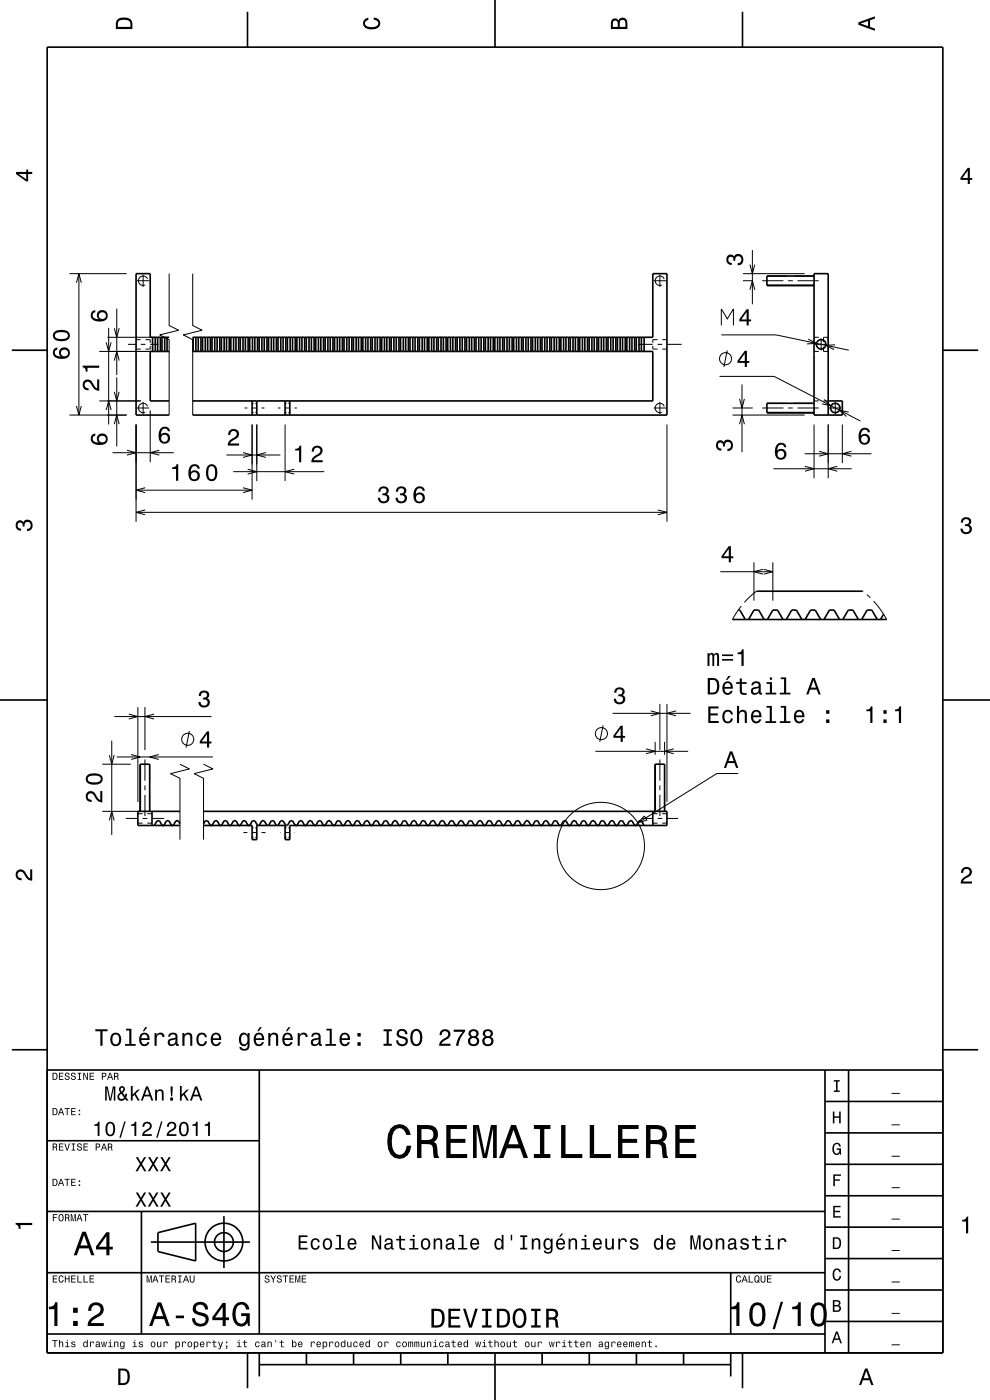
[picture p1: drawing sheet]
<svg xmlns="http://www.w3.org/2000/svg" width="210mm" height="297mm" viewBox="0 0 210 297" stroke-linecap="round" stroke-linejoin="round" font-family="sans-serif">
<g fill="none" stroke="#000" stroke-width=".21">
<path d="M14.7 58.1h12.2M16.2 60l.5-1.9 .6 1.9M16.7 58.1v30M29.1 59.6h2.6M30.4 58.3v2.6M31.3 59.2a1 1 0 0 0-1.3-.6 1 1 0 0 0-.6 1.4 1 1 0 0 0 1.4 .5M35.9 58.1v11l2 1-4 1 2 1v16M40.9 58.1v11l2 1-4 1 2 1v16M138.7 59.6h2.6M140 58.3v2.6M140.9 59.2a1 1 0 0 0-1.3-.6 1 1 0 0 0-.5 1.4 1 1 0 0 0 1.3 .5M157.6 58.1h13.1"/>
<path d="M157.6 59.6h2.1M159.1 56.1l.5 2 .5-2M159.6 53.1v11.5M161.7 59.6h4.5M162.7 58.6h4.2M167.2 59.6h1M168.4 58.6h4.3M169.2 59.6h4.5M21.1 74.6h11.3M22.5 72.6l.6 2 .5-2M22.8 71.6h9.6M23.1 69.6v20.5"/>
<path d="M24.2 76.5l.6-1.9 .5 1.9M24.2 69.6l.6 2 .5-2M24.8 65.5v14.1M27.1 73.1h1.8M28.9 74.1h1M28.9 72.1h1M29.9 73.1h1M30.9 72.1h1v.6M31.9 73.4v.7h-1M31.9 73.1h1.7M135.3 73.1h3.2M138.5 73.4v.7h1"/>
<path d="M139.5 72.1h-1v.6M139.5 73.1h1M140.5 74.1h1M140.5 72.1h1M141.5 73.1h3.1M152.6 79.9h11.6l18.3 9.4M153 69v-3.5l1.3 2.1 1.3-2.1v3.5M153 71h11.6l15.5 3.3M154.3 74.4l-.7 3.5M159.1 61.5l.5-1.9 .5 1.9M171.4 71.9l1.8 .9-2 .2M172.7 74.6h1"/>
<path d="M172.7 71.6h1M172.9 73.1h2.6M174.2 71.8v2.6M174.7 73.6v1h1v-1M174.7 72.6v-1h1v1M177.2 73.2l-2 .1 1.7 .9M14.7 88.1h12.2M16.2 86.1l.5 2 .6-2M21.1 85.1h8.8M22.5 87l.6-1.9 .5 1.9M23.9 96h13M24.2 90l.6-1.9 .5 1.9"/>
<path d="M24.2 83.1l.6 2 .5-2M24.8 80.1v14.6M26.9 95.5l2 .5-2 .6M28.9 90.1v20.6M29.1 86.6h2.6M30.4 85.3v2.6M31.3 86.2a1 1 0 0 0-1.3-.6 1 1 0 0 0-.6 1.4 1 1 0 0 0 1.4 .5M31.9 87.1v10.9M33.8 95.5l-1.9 .5 1.9 .6M48 96.5h11.5M51.5 96l2 .5-2 .5M51.9 86.6h.6"/>
<path d="M52.5 99.5l2 .6-2 .5M53.5 90.1v15.9M53.5 86.6h1M53.5 85.6h.3M53.5 87.6h.3M54.1 85.6h.4M54.1 87.6h.4M54.5 90.1v12M55.5 86.6h.6M56.4 96l-1.9 .5 1.9 .5M59 86.6h.5M60.5 90.1v12"/>
<path d="M60.5 86.6h1M60.5 85.6h.3M60.5 87.6h.3M61.1 85.6h.4M61.1 87.6h.4M62.4 99.5l-1.9 .6 1.9 .5M62.5 86.6h.5M138.7 86.6h2.6M140 85.3v2.6M140.9 86.2a1 1 0 0 0-1.3-.6 1 1 0 0 0-.5 1.4 1 1 0 0 0 1.3 .5M141.5 90.1v20.6M155.4 88.1h15.3"/>
<path d="M155.4 86.6h4.3M156.9 90l.5-1.9 .5 1.9M156.9 84.6l.5 2 .5-2M157.4 81.6v14.3M161.7 86.6h4.5M162.7 85.6h4.2M164.1 99.4h16.6M167.2 86.6h1M168.4 85.6h4.3M169.2 86.6h4.5M170.7 96.3h14.1M170.7 98.9l2 .5-2 .6"/>
<path d="M172.7 85.1h1M172.7 90.1v11.3M173.7 95.7l2 .6-2 .5M174.7 85.1h1M174.8 84.7l1.5 1.4-2-.4M175.7 90.1v11.3M175.9 86.6h2.6M177.2 85.3v2.6M177.6 98.9l-1.9 .5 1.9 .6M178.7 90.1v8.2M180 87.4l-1.9-.4 1.4 1.4M180.6 95.7l-1.9 .6 1.9 .5"/>
<path d="M28.9 108.7h112.6M28.9 104h24.6M30.8 108.2l-1.9 .5 1.9 .5M30.8 103.5l-1.9 .5 1.9 .5M49.5 100.1h19.3M51.5 103.5l2 .5-2 .5M139.5 108.2l2 .5-2 .5M159.9 119.3v8.1M163.9 119.3v8.1M152.8 121.3h11.1M156.6 129.4l-1.2 2M157.2 128.6l-.6 .8"/>
<path d="M160.5 125.4l-2.6 2.4M161.9 120.8l-2 .5 2 .5M162 120.8l1.9 .5-1.9 .5M183 125.4l.1 .1M183.9 126.1l.7 .7M185.3 127.5l1.6 2 1.2 1.9M23.7 157.1v20M24.2 152h20.7M27.3 151.5l1.9 .5-1.9 .5M29.2 150v20.1M30.7 150v9.1M32.7 151.5l-2 .5 2 .5"/>
<path d="M40.2 155.1l-.7 3.5M126.3 159.4h19.7M127.9 153.9l-.7 3.5M130 151.3h16.5M137 158.9l2 .5-2 .5M138 150.8l2 .5-2 .5M139 157.4v2.7M140 149.3v9.8M141 157.4v2.7M141.5 149.3v20.8M142.9 158.9l-1.9 .5 1.9 .5M143.4 150.8l-1.9 .5 1.9 .5"/>
<path d="M21.7 172.1h8.5M21.7 162.1h6M23.2 160.2l.5 1.9 .5-1.9M23.2 174.1l.5-2 .5 2M24.7 160.6h20.4M26.7 173.6h2.5M27.8 160.1l1.9 .5-1.9 .5M29.2 172.6h1M29.2 174.6h1M30.2 173.6h1M30.7 161.1v4.5M30.7 166.6v1"/>
<path d="M30.7 168.6v4.5M31.2 172.6h1M31.2 174.6h1M31.7 162.1v4.3M31.7 167.9v4.2M32.2 173.6h2.6M33.7 160.1l-2 .5 2 .5M38.2 162.1l2 1-4 1 2 1v13M43.2 162.1l2 1-4 1 2 1v13M51.6 176.6h.9M53.5 175.6h.3M53.5 177.6h.3"/>
<path d="M53.5 176.6h1M54.1 175.6h.4M54.1 177.6h.4M55.5 176.6h.8M59.4 176.6h.1M60.5 175.6h.3M60.5 177.6h.3M60.5 176.6h1M61.1 175.6h.4M61.1 177.6h.4M62.5 176.6h.1M136.1 173.6h2.4"/>
<path d="M136.7 173.1l.5 .9-1.9 .6zM138.5 172.6h1M138.5 174.6h1M139.5 173.6h1M140 161.1v4.5M140 166.6v1M140 168.6v4.5M140.5 172.6h1M140.5 174.6h1M141 162.1v4.3M141 167.9v4.2M141.5 173.6h2.3"/>
<path d="M156.6 164.1h-4.5l-16.8 10.5"/>
<circle cx="153.9" cy="76.1" r="1.28"/>
<circle cx="39.8" cy="156.8" r="1.28"/>
<circle cx="127.6" cy="155.6" r="1.28"/>
<circle cx="127.4" cy="179.5" r="9.3"/>
</g>
<g fill="none" stroke="#000" stroke-width=".35">
<path d="M10 10h190v277h-190zM52.5 2.5v7.5M105 0v10M157.5 2.5v7.5M172.7 58.6h-10v2h10M2.5 74.3h7.5M32.4 71.6v3M32.9 71.6v3M33.4 71.6v3M34 71.6v3M34.4 71.6v3M34.9 71.6v3"/>
<path d="M35.4 71.6v3M35.9 74.6h-4v10.5h4M35.9 71.6h-4v-13.5h-3v30h7M40.9 74.6h97.6v10.5h-97.6M40.9 71.6h97.6v-13.5h3v30h-100.6M41 71.6v3M41.6 71.6v3M42.1 71.6v3M42.6 71.6v3M43 71.6v3M43.6 71.6v3M44.1 71.6v3"/>
<path d="M44.6 71.6v3M45 71.6v3M45.6 71.6v3M46.1 71.6v3M46.6 71.6v3M47 71.6v3M47.6 71.6v3M48.1 71.6v3M48.6 71.6v3M49 71.6v3M49.6 71.6v3M50.1 71.6v3"/>
<path d="M50.6 71.6v3M51 71.6v3M51.6 71.6v3M52.1 71.6v3M52.6 71.6v3M53 71.6v3M53.6 71.6v3M54.1 71.6v3M54.6 71.6v3M55 71.6v3M55.6 71.6v3M56.1 71.6v3"/>
<path d="M56.6 71.6v3M57 71.6v3M57.6 71.6v3M58 71.6v3M58.6 71.6v3M59 71.6v3M59.6 71.6v3M60 71.6v3M60.6 71.6v3M61 71.6v3M61.6 71.6v3M62.1 71.6v3"/>
<path d="M62.6 71.6v3M63 71.6v3M63.6 71.6v3M64.1 71.6v3M64.6 71.6v3M65 71.6v3M65.5 71.6v3M66.1 71.6v3M66.6 71.6v3M67 71.6v3M67.5 71.6v3M68.1 71.6v3"/>
<path d="M68.6 71.6v3M69 71.6v3M69.6 71.6v3M70.1 71.6v3M70.6 71.6v3M71 71.6v3M71.6 71.6v3M72.1 71.6v3M72.6 71.6v3M73 71.6v3M73.6 71.6v3M74.1 71.6v3"/>
<path d="M74.6 71.6v3M75 71.6v3M75.6 71.6v3M76.1 71.6v3M76.6 71.6v3M77 71.6v3M77.6 71.6v3M78.1 71.6v3M78.6 71.6v3M79 71.6v3M79.6 71.6v3M80.1 71.6v3"/>
<path d="M80.6 71.6v3M81 71.6v3M81.6 71.6v3M82.1 71.6v3M82.6 71.6v3M83 71.6v3M83.6 71.6v3M84.1 71.6v3M84.6 71.6v3M85 71.6v3M85.6 71.6v3M86 71.6v3"/>
<path d="M86.6 71.6v3M87 71.6v3M87.6 71.6v3M88 71.6v3M88.6 71.6v3M89 71.6v3M89.6 71.6v3M90.1 71.6v3M90.6 71.6v3M91 71.6v3M91.6 71.6v3M92.1 71.6v3"/>
<path d="M92.6 71.6v3M93 71.6v3M93.5 71.6v3M94.1 71.6v3M94.6 71.6v3M95 71.6v3M95.5 71.6v3M96.1 71.6v3M96.6 71.6v3M97 71.6v3M97.6 71.6v3M98.1 71.6v3"/>
<path d="M98.6 71.6v3M99 71.6v3M99.6 71.6v3M100.1 71.6v3M100.6 71.6v3M101 71.6v3M101.6 71.6v3M102.1 71.6v3M102.6 71.6v3M103 71.6v3M103.6 71.6v3M104.1 71.6v3"/>
<path d="M104.6 71.6v3M105 71.6v3M105.6 71.6v3M106.1 71.6v3M106.6 71.6v3M107 71.6v3M107.6 71.6v3M108.1 71.6v3M108.6 71.6v3M109 71.6v3M109.6 71.6v3M110.1 71.6v3"/>
<path d="M110.6 71.6v3M111 71.6v3M111.6 71.6v3M112.1 71.6v3M112.6 71.6v3M113 71.6v3M113.6 71.6v3M114 71.6v3M114.6 71.6v3M115 71.6v3M115.6 71.6v3M116 71.6v3"/>
<path d="M116.6 71.6v3M117 71.6v3M117.6 71.6v3M118.1 71.6v3M118.6 71.6v3M119 71.6v3M119.6 71.6v3M120.1 71.6v3M120.6 71.6v3M121 71.6v3M121.5 71.6v3M122.1 71.6v3"/>
<path d="M122.6 71.6v3M123 71.6v3M123.5 71.6v3M124.1 71.6v3M124.6 71.6v3M125 71.6v3M125.6 71.6v3M126.1 71.6v3M126.6 71.6v3M127 71.6v3M127.6 71.6v3M128.1 71.6v3"/>
<path d="M128.6 71.6v3M129 71.6v3M129.6 71.6v3M130.1 71.6v3M130.6 71.6v3M131 71.6v3M131.6 71.6v3M132.1 71.6v3M132.6 71.6v3M133 71.6v3M133.6 71.6v3M134.1 71.6v3"/>
<path d="M134.6 71.6v3M135 71.6v3M135.6 71.6v3M136.1 71.6v3M136.6 71.6v3M200 74.3h7.5M53.5 85.1v3M54.5 85.1v3M60.5 85.1v3M61.5 85.1v3M172.7 85.6h-10v2h10M175.7 85.1h3v3h-6v-30h3v30"/>
<path d="M155.4 131.4h32.7M156.6 129.4h.3l1.2 2M158.8 131.4l1.1-2h1l1.2 2M160.5 125.4h22.5M162.8 131.4l1.1-2h1l1.2 2M166.8 131.4l1.1-2h1l1.2 2M170.8 131.4l1.1-2h1l1.2 2M174.8 131.4l1.1-2h1l1.2 2M178.8 131.4l1.1-2h1l1.2 2M182.8 131.4l1.1-2h1l1.2 2M187.4 130.3l-.6 1.1M0 148.5h10"/>
<path d="M200 148.5h10M29.7 172.1v-10h2v10M32.2 172.1v3M32.7 175.1l.6-1h.5l.6 1M34.7 175.1l.6-1h.5l.6 1M38.2 174.7l-.4-.6h-.5l-.6 1M38.2 172.1h-9v3h9M43.2 172.1h98.3v3h-80v3h-1v-3h-6v3h-1v-3h-10.3M43.2 174.8l.4-.7h.5l.5 1M45 175.1l.6-1h.5l.5 1M47 175.1l.6-1h.5l.5 1M49 175.1l.6-1h.5l.5 1"/>
<path d="M51 175.1l.6-1h.5l.5 1M53 175.1l.6-1h.5l.5 1M55 175.1l.6-1h.5l.5 1M57 175.1l.6-1h.4l.6 1M59 175.1l.6-1h.4l.6 1h.4l.6-1h.5l.5 1M63 175.1l.6-1h.5l.5 1M65 175.1l.5-1h.6l.5 1M67 175.1l.5-1h.6l.5 1M69 175.1l.6-1h.5l.5 1M71 175.1l.6-1h.5l.5 1M73 175.1l.6-1h.5l.5 1M75 175.1l.6-1h.5l.5 1"/>
<path d="M77 175.1l.6-1h.5l.5 1M79 175.1l.6-1h.5l.5 1M81 175.1l.6-1h.5l.5 1M83 175.1l.6-1h.5l.5 1M85 175.1l.6-1h.4l.6 1M87 175.1l.6-1h.4l.6 1M89 175.1l.6-1h.5l.5 1M91 175.1l.6-1h.5l.5 1M93 175.1l.5-1h.6l.5 1M95 175.1l.5-1h.6l.5 1M97 175.1l.6-1h.5l.5 1M99 175.1l.6-1h.5l.5 1"/>
<path d="M101 175.1l.6-1h.5l.5 1M103 175.1l.6-1h.5l.5 1M105 175.1l.6-1h.5l.5 1M107 175.1l.6-1h.5l.5 1M109 175.1l.6-1h.5l.5 1M111 175.1l.6-1h.5l.5 1M113 175.1l.6-1h.4l.6 1M115 175.1l.6-1h.4l.6 1M117 175.1l.6-1h.5l.5 1M119 175.1l.6-1h.5l.5 1M121 175.1l.5-1h.6l.5 1M123 175.1l.5-1h.6l.5 1"/>
<path d="M125 175.1l.6-1h.5l.5 1M127 175.1l.6-1h.5l.5 1M129 175.1l.6-1h.5l.5 1M131 175.1l.6-1h.5l.5 1M133 175.1l.6-1h.5l.5 1M135 175.1l.6-1h.5l.5 1M138.5 172.1v3M139 172.1v-10h2v10M2.5 222.7h7.5M10 227h190M55 227v56M175 233.7h25"/>
<path d="M175 227v60M180 227v60M200 222.7h7.5M10 257h165M10 242h45M30 257v26M47.5 258v11M175 253.7h25M175 247h25M175 240.3h25M10 270h165M32 263.5h21"/>
<path d="M33.5 261.5l8-2v8l-8-2zM155 270v13M175 273.7h25M175 267h25M175 260.3h25M10 283h165M52.5 287v7.5M55 287v5M55 289.5h100M65 287v2.5M75 287v2.5M85 287v2.5"/>
<path d="M95 287v2.5M105 287v10M115 287v2.5M125 287v2.5M135 287v2.5M145 287v2.5M155 287v5M157.5 287v7.5M175 280.3h25"/>
<circle cx="174.2" cy="73.1" r="1"/>
<circle cx="177.2" cy="86.6" r="1"/>
<circle cx="47.5" cy="263.5" r="2"/>
<circle cx="47.5" cy="263.5" r="4"/>
</g>
<g fill="#000">
<path d="M25 4a2.2 2.2 0 0 0-.4 2.2h3.5v-1.2a1.42 1.42 0 0 0-1.8-1.3zM25.3 4.4a2.13 2.13 0 0 1 2.3 .3l.1 1h-2.7l.1-1z" fill-rule="evenodd"/>
<path d="M77.3 4.2l.8-.4v.4a.7 .7 0 0 0-.7 .5 .7 .7 0 0 0 .4 .8 1.7 1.7 0 0 0 2.5-.5 .9 .9 0 0 0-1-.8v-.5a1.24 1.24 0 0 1 1.4 1.1 1.24 1.24 0 0 1-1.1 1.4 2.22 2.22 0 0 1-2.5-.7l-.1-.5z" fill-rule="evenodd"/>
<path d="M129.8 4.2l-.2 .7v1.3h3.5v-1.4a.98 .98 0 0 0-.8-1 .98 .98 0 0 0-1.1 .6 .83 .83 0 0 0-1.4-.2zM130.1 4.5a.54 .54 0 0 1 .7-.1 .54 .54 0 0 1 .2 .6v.7h-1zM131.6 4.4a.62 .62 0 0 1 .7-.1 .62 .62 0 0 1 .4 .6v.8h-1.2z" fill-rule="evenodd"/>
<path d="M182.1 4.7v.6l3.5 1.2v-.4l-1-.4v-1.4l1-.4v-.4zM182.6 5l1.5-.5v1z" fill-rule="evenodd"/>
<path d="M3.4 36.5v.4l2.1 1.6h.5v-1.6h.8v-.4h-.8v-.5h-.4v.5zM4 36.9h1.6v1.1z" fill-rule="evenodd"/>
<path d="M205.3 35.6l-1.6 2.1v.5h1.6v.8h.4v-.8h.5v-.4h-.5v-2.2zM205.3 36.2v1.6h-1.1z" fill-rule="evenodd"/>
<path d="M154.3 54.3a.86 .86 0 0 1 1.4 .1 1.06 1.06 0 0 1 1.3-.5 1.06 1.06 0 0 1 .7 1.2 1.1 1.1 0 0 1-1.2 1.2v-.5a.71 .71 0 0 0 .8-1 .71 .71 0 0 0-1.3 0v.5h-.4a.61 .61 0 0 0-.3-.8 .61 .61 0 0 0-.8 .3 .61 .61 0 0 0 .2 .8l.5 .2v.4a1.15 1.15 0 0 1-1.1-.6 1.15 1.15 0 0 1 .2-1.3z" fill-rule="evenodd"/>
<path d="M11.5 74a1.33 1.33 0 0 0-.1 1.5 1.33 1.33 0 0 0 1.3 .6 1.63 1.63 0 0 0 2.1-1.2 1.15 1.15 0 0 0-1.5-1.2 1.15 1.15 0 0 0-.4 1.9 1.02 1.02 0 0 1-1.3-.8 .58 .58 0 0 1 .6-.6v-.5zM12.9 74.9a.75 .75 0 0 1 1.5 0 .75 .75 0 0 1-1.5 0zM11.7 70.3a1.13 1.13 0 0 0-.5 1.2 1.13 1.13 0 0 0 1 .8 2.28 2.28 0 0 0 2.5-.6 1.13 1.13 0 0 0-.9-1.6 2.9 2.9 0 0 0-2.1 .2zM11.7 70.9a2.38 2.38 0 0 1 2.6 0v.6a2.38 2.38 0 0 1-2.6 0z" fill-rule="evenodd"/>
<path d="M19.5 66.1a1.33 1.33 0 0 0-.1 1.5 1.33 1.33 0 0 0 1.4 .6 1.63 1.63 0 0 0 2.1-1.2 1.15 1.15 0 0 0-1.6-1.2 1.15 1.15 0 0 0-.4 1.9 1.02 1.02 0 0 1-1.3-.8 .58 .58 0 0 1 .6-.6v-.5zM21 67a.75 .75 0 0 1 1.5 0 .75 .75 0 0 1-1.5 0z" fill-rule="evenodd"/>
<path d="M158 74.4l-1.6 2.1v.5h1.6v.9h.4v-.9h.5v-.4h-.5v-2.2zM158 75v1.6h-1.1z" fill-rule="evenodd"/>
<path d="M158.4 65.6l-1.6 2.1v.5h1.6v.8h.4v-.8h.5v-.4h-.5v-2.2zM158.4 66.2v1.6h-1.1z" fill-rule="evenodd"/>
<path d="M19.5 92.3a1.33 1.33 0 0 0-.1 1.5 1.33 1.33 0 0 0 1.4 .6 1.63 1.63 0 0 0 2.1-1.3 1.15 1.15 0 0 0-1.6-1.1 1.15 1.15 0 0 0-.4 1.9 1.02 1.02 0 0 1-1.3-.8 .58 .58 0 0 1 .6-.7v-.4zM21 93.2a.75 .75 0 0 1 1.5 0 .75 .75 0 0 1-1.5 0z" fill-rule="evenodd"/>
<path d="M17.8 80.8a1.2 1.2 0 0 0-.2 1.4 1.2 1.2 0 0 0 1.2 .6v-.4a.7 .7 0 0 1-.8-.6 .7 .7 0 0 1 .5-.8 .7 .7 0 0 1 .8 .5 1.8 1.8 0 0 0 1.8 1.4v-2.4h-.5v1.9a2.2 2.2 0 0 1-1.1-1.5 1.1 1.1 0 0 0-1.7-.1zM17.5 77.6v.3a.77 .77 0 0 1 .7 .9h.4v-.8h2.5v-.4z" fill-rule="evenodd"/>
<path d="M34.2 90.8l-.5 .8a1.75 1.75 0 0 0 1.2 2.5 1.15 1.15 0 0 0 1.1-1.5 1.15 1.15 0 0 0-1.9-.4 1.03 1.03 0 0 1 .9-1.3 .58 .58 0 0 1 .6 .6h.5a1.11 1.11 0 0 0-.8-1 1.11 1.11 0 0 0-1.1 .3zM34.1 93a.75 .75 0 0 1 1.5 0 .75 .75 0 0 1-1.5 0z" fill-rule="evenodd"/>
<path d="M48.7 91.3a1.18 1.18 0 0 1 1.9 .3 1.18 1.18 0 0 1-.9 1.7l-.6 .4-.3 .4h1.9v.4h-2.4a1.79 1.79 0 0 1 1.4-1.7 .71 .71 0 0 0 .5-.9 .71 .71 0 0 0-.8-.5 .71 .71 0 0 0-.6 .9h-.4z" fill-rule="evenodd"/>
<path d="M62.6 95.2v.4h.8v2.5h.5v-3.6h-.3a.78 .78 0 0 1-1 .7zM66.4 94.9l-.2 .3-.1 .6h.5a.7 .7 0 0 1 .5-.8 .7 .7 0 0 1 .8 .5 .7 .7 0 0 1-.5 .8 1.8 1.8 0 0 0-1.4 1.8h2.4v-.5h-1.9a2.19 2.19 0 0 1 1.5-1.1 1.13 1.13 0 0 0 .1-1.7 1.13 1.13 0 0 0-1.7 .1z" fill-rule="evenodd"/>
<path d="M152.1 93.7a.86 .86 0 0 1 1.4 .1 1.06 1.06 0 0 1 1.3-.5 1.06 1.06 0 0 1 .7 1.2 1.1 1.1 0 0 1-1.2 1.2v-.5a.71 .71 0 0 0 .8-1 .71 .71 0 0 0-1.3 0v.5h-.4a.61 .61 0 0 0-.3-.8 .61 .61 0 0 0-.8 .3 .61 .61 0 0 0 .2 .8l.5 .2v.4a1.15 1.15 0 0 1-1.1-.6 1.15 1.15 0 0 1 .2-1.3z" fill-rule="evenodd"/>
<path d="M164.9 94.2a2.41 2.41 0 0 0 .2 3.2 1.16 1.16 0 0 0 1.5-.3 1.16 1.16 0 0 0-.2-1.5 1.16 1.16 0 0 0-1.5 0 1.02 1.02 0 0 1 .8-1.3 .58 .58 0 0 1 .6 .6h.5a1.12 1.12 0 0 0-.7-.9 1.12 1.12 0 0 0-1.2 .2zM164.8 96.4a.75 .75 0 0 1 1.5 0 .75 .75 0 0 1-1.5 0z" fill-rule="evenodd"/>
<path d="M182.7 91a2.39 2.39 0 0 0 .1 3.3 1.16 1.16 0 0 0 1.6-.4 1.16 1.16 0 0 0-.2-1.5 1.16 1.16 0 0 0-1.6 0 1.02 1.02 0 0 1 .8-1.3 .58 .58 0 0 1 .7 .6h.4a1.12 1.12 0 0 0-.7-.9 1.12 1.12 0 0 0-1.1 .2zM182.6 93.2a.75 .75 0 0 1 1.5 0 .75 .75 0 0 1-1.5 0z" fill-rule="evenodd"/>
<path d="M3.6 110.6a.86 .86 0 0 1 1.4 .2 1.06 1.06 0 0 1 1.2-.5 1.06 1.06 0 0 1 .7 1.2 1.1 1.1 0 0 1-1.2 1.2v-.5a.71 .71 0 0 0 .8-1 .71 .71 0 0 0-1.3-.1v.6h-.4a.61 .61 0 0 0-.3-.8 .61 .61 0 0 0-.8 .3 .61 .61 0 0 0 .2 .8l.6 .1v.5a1.15 1.15 0 0 1-1.2-.7 1.15 1.15 0 0 1 .3-1.3z" fill-rule="evenodd"/>
<path d="M36.5 99.1v.4h.8v2.5h.5v-3.5h-.3a.77 .77 0 0 1-1 .6zM40.5 98.7a2.41 2.41 0 0 0 .2 3.3 1.16 1.16 0 0 0 1.5-.3 1.16 1.16 0 0 0-.2-1.6 1.16 1.16 0 0 0-1.5 0 1.02 1.02 0 0 1 .8-1.2 .58 .58 0 0 1 .6 .5h.5a1.12 1.12 0 0 0-.8-.9 1.12 1.12 0 0 0-1.1 .2zM40.4 100.9a.75 .75 0 0 1 1.5 0 .75 .75 0 0 1-1.5 0zM44 98.9a2.67 2.67 0 0 0 .4 3.1 1.14 1.14 0 0 0 1.6-.9 2.3 2.3 0 0 0-.6-2.5l-.5-.1-.5 .1zM44.6 99h.6a2.37 2.37 0 0 1 0 2.6h-.6a2.38 2.38 0 0 1 0-2.6z" fill-rule="evenodd"/>
<path d="M80.5 103.5l-.3 .8h.5a.62 .62 0 0 1 .3-.7 .62 .62 0 0 1 .8 .2 .62 .62 0 0 1-.2 .8l-.5 .1v.4a.72 .72 0 0 1 1 .4 .72 .72 0 0 1-.5 .9 .72 .72 0 0 1-.9-.5l-.1-.3h-.4a1.18 1.18 0 0 0 1.5 1.2 1.18 1.18 0 0 0 .6-1.8l-.3-.2a.9 .9 0 0 0 .4-1.1 .9 .9 0 0 0-1.1-.5zM84.3 103.5l-.3 .8h.4a.62 .62 0 0 1 .4-.7 .62 .62 0 0 1 .8 .2 .62 .62 0 0 1-.3 .8l-.4 .1v.4a.72 .72 0 0 1 .9 .4 .72 .72 0 0 1-.5 .9 .72 .72 0 0 1-.9-.5v-.3h-.5a1.18 1.18 0 0 0 1.5 1.2 1.18 1.18 0 0 0 .6-1.8l-.2-.2a.9 .9 0 0 0 .3-1.1 .9 .9 0 0 0-1-.5zM88.2 103.5a2.39 2.39 0 0 0 .2 3.2 1.16 1.16 0 0 0 1.5-.3 1.16 1.16 0 0 0-.2-1.6 1.16 1.16 0 0 0-1.5 0 1.02 1.02 0 0 1 .8-1.2 .58 .58 0 0 1 .7 .5h.4a1.11 1.11 0 0 0-.7-.9 1.11 1.11 0 0 0-1.2 .3zM88.2 105.6a.75 .75 0 0 1 1.5 0 .75 .75 0 0 1-1.5 0z" fill-rule="evenodd"/>
<path d="M154.6 115.9l-1.6 2.1v.4h1.6v.9h.4v-.9h.5v-.4h-.5v-2.1zM154.6 116.4v1.6h-1.1z" fill-rule="evenodd"/>
<path d="M204.1 110a1.08 1.08 0 0 1 1.4-.2 1.08 1.08 0 0 1 .4 1.3l-.3 .3a1.06 1.06 0 0 1 .5 1.2 1.06 1.06 0 0 1-1.2 .7 1.1 1.1 0 0 1-1.2-1.2h.5a.71 .71 0 0 0 1 .8 .71 .71 0 0 0 .1-1.3h-.6v-.4a.61 .61 0 0 0 .8-.3 .61 .61 0 0 0-.2-.8 .61 .61 0 0 0-.9 .2l-.1 .6h-.5z" fill-rule="evenodd"/>
<path d="M42.5 146.8a1.08 1.08 0 0 1 1.3-.2 1.08 1.08 0 0 1 .5 1.3l-.3 .2a1.06 1.06 0 0 1 .5 1.3 1.06 1.06 0 0 1-1.2 .7 1.1 1.1 0 0 1-1.2-1.2h.4a.71 .71 0 0 0 1 .8 .71 .71 0 0 0 .1-1.3h-.6v-.4a.61 .61 0 0 0 .8-.3 .61 .61 0 0 0-.2-.8 .61 .61 0 0 0-.8 .2l-.2 .5h-.4z" fill-rule="evenodd"/>
<path d="M43.9 155.2l-1.5 2.1v.4h1.5v.9h.5v-.9h.5v-.4h-.5v-2.1zM43.9 155.8v1.5h-1.1z" fill-rule="evenodd"/>
<path d="M130.6 146.1a1.08 1.08 0 0 1 1.3-.2 1.08 1.08 0 0 1 .5 1.3l-.3 .3a1.06 1.06 0 0 1 .5 1.2 1.06 1.06 0 0 1-1.2 .7 1.1 1.1 0 0 1-1.2-1.2h.5a.71 .71 0 0 0 1 .8 .71 .71 0 0 0 0-1.3h-.5v-.4a.61 .61 0 0 0 .8-.3 .61 .61 0 0 0-.3-.8 .61 .61 0 0 0-.8 .2l-.2 .6h-.4z" fill-rule="evenodd"/>
<path d="M131.6 154l-1.5 2.1v.4h1.6v.9h.4v-.9h.5v-.4h-.5v-2.1zM131.7 154.5v1.6h-1.2z" fill-rule="evenodd"/>
<path d="M150.1 138.6v2.7h.4v-2.1l.2-.3h.3l.1 .3v2.1h.4v-2.1l.4-.4 .2 .2v.4v1.9h.4v-1.9a.69 .69 0 0 0-.5-.9l-.5 .4-.2-.3-.3-.1-.5 .4v-.3zM153.2 139.8v.4h2.3v-.4zM153.2 138.8v.4h2.3v-.4zM156.5 138.4v.4h.8v2.5h.4v-3.5h-.3a.77 .77 0 0 1-.9 .6z" fill-rule="evenodd"/>
<path d="M150.2 149.9v3.5h2.3v-.4h-1.8v-1.2h1.6v-.5h-1.6v-1h1.7v-.4zM153.5 151a1.53 1.53 0 0 0 .9 2.5 1.06 1.06 0 0 0 1.1-1.1h-.5a.67 .67 0 0 1-.6 .7 .67 .67 0 0 1-.7-.6 1.11 1.11 0 0 1 .7-1.5 .59 .59 0 0 1 .6 .6h.5a1.09 1.09 0 0 0-.8-1 1.09 1.09 0 0 0-1.2 .4zM156.3 149.8v3.6h.5v-1.6a.63 .63 0 0 1 .5-.8 .63 .63 0 0 1 .7 .7v1.7h.4v-1.8a.88 .88 0 0 0-.6-1 .88 .88 0 0 0-1 .5v-1.3zM159.6 151a1.54 1.54 0 0 0 .8 2.5 1.06 1.06 0 0 0 1.1-.9h-.5l-.2 .4-.4 .1a.76 .76 0 0 1-.6-1h1.7a1.16 1.16 0 0 0-.5-1.3 1.16 1.16 0 0 0-1.4 .2zM159.9 151.2a.66 .66 0 0 1 .8-.2 .66 .66 0 0 1 .4 .8h-1.3zM162.6 149.8v.3h.7v2.9h-.9v.4h2.2v-.4h-.9v-3.2zM165.6 149.8v.3h.7v2.9h-.9v.4h2.3v-.4h-.9v-3.2zM168.7 151a1.54 1.54 0 0 0 .8 2.5 1.05 1.05 0 0 0 1.1-.9h-.4l-.3 .4-.3 .1a.75 .75 0 0 1-.7-1h1.7a1.16 1.16 0 0 0-.5-1.3 1.16 1.16 0 0 0-1.4 .2zM169.1 151.2a.66 .66 0 0 1 .7-.2 .66 .66 0 0 1 .4 .8h-1.3zM175.2 152.6v.8h.7v-.8zM175.2 150.7v.7h.7v-.7z" fill-rule="evenodd"/>
<path d="M150.1 143.8v3.5h1.2a1.42 1.42 0 0 0 1.3-1.7 1.38 1.38 0 0 0-1.3-1.8zM150.6 144.2l1 .1a1.9 1.9 0 0 1 0 2.5l-1 .1zM154.5 143.4l-.5 .9h.3l.7-.9zM153.5 144.9a1.54 1.54 0 0 0 .8 2.5 1.05 1.05 0 0 0 1.1-.8h-.4l-.3 .3-.3 .1a.75 .75 0 0 1-.7-.9h1.8a1.16 1.16 0 0 0-.5-1.4 1.16 1.16 0 0 0-1.5 .2zM153.9 145.1a.66 .66 0 0 1 .8-.1 .66 .66 0 0 1 .3 .7h-1.3zM156.9 143.9v.8h-.7v.4h.7l.1 1.8a1.04 1.04 0 0 0 1.4 .5v-.4a.68 .68 0 0 1-1-.3v-1.6h1v-.4h-1v-.8zM159.7 144.8l-.3 .6h.4a.55 .55 0 0 1 .7-.5 .55 .55 0 0 1 .3 .7l-.2 .1a1 1 0 0 0-1 .2 1 1 0 0 0-.3 1 .94 .94 0 0 0 1.7 .1l.1 .3h.5v-.3l-.2-.1v-1.6a1.02 1.02 0 0 0-1.7-.5zM159.8 146.3l1.1-.3a.77 .77 0 0 1-.2 .8 .77 .77 0 0 1-.9 .1zM162.6 144.7v.4h.7v1.9h-.9v.3h2.3v-.3h-.9v-2.3zM163.3 143.7v.5h.5v-.5zM165.6 143.7v.4h.7v2.9h-.9v.3h2.3v-.3h-.9v-3.3zM172.3 143.8l-1.3 3.5h.5l.4-1h1.3l.4 1h.5l-1.3-3.5zM172.6 144.3l.5 1.6h-1.1z" fill-rule="evenodd"/>
<path d="M183.8 150.5v.4h.8v2.5h.5v-3.6h-.4a.77 .77 0 0 1-.9 .7zM187.4 152.6v.8h.7v-.8zM187.4 150.7v.7h.7v-.7zM189.9 150.5v.4h.8v2.5h.4v-3.6h-.3a.77 .77 0 0 1-.9 .7z" fill-rule="evenodd"/>
<path d="M18.5 168.1a1.2 1.2 0 0 0-.2 1.4 1.2 1.2 0 0 0 1.1 .6v-.4a.71 .71 0 0 1-.8-.5 .71 .71 0 0 1 .5-.9 .71 .71 0 0 1 .9 .5 1.81 1.81 0 0 0 1.7 1.4v-2.4h-.4v1.9a2.23 2.23 0 0 1-1.2-1.5 1.11 1.11 0 0 0-1.6-.1zM18.6 164.4a1.13 1.13 0 0 0-.4 1.2 1.13 1.13 0 0 0 1 .8 2.28 2.28 0 0 0 2.5-.6 1.13 1.13 0 0 0-.9-1.7 2.9 2.9 0 0 0-2.2 .3zM18.7 164.9a2.38 2.38 0 0 1 2.6 0v.7a2.38 2.38 0 0 1-2.6 0z" fill-rule="evenodd"/>
<path d="M154.8 159.4l-1.2 3.5h.4l.4-1h1.4l.3 1h.5l-1.3-3.5zM155.1 159.9l.5 1.6h-1.1z" fill-rule="evenodd"/>
<path d="M3.6 184.7a1.22 1.22 0 0 1 2 .8l.4 .5 .4 .3v-1.9h.4v2.4a1.8 1.8 0 0 1-1.7-1.4 .71 .71 0 0 0-.9-.5 .71 .71 0 0 0-.5 .9 .71 .71 0 0 0 .9 .5v.4a1.19 1.19 0 0 1-1.2-.6 1.19 1.19 0 0 1 .2-1.4z" fill-rule="evenodd"/>
<path d="M204.2 184.2a1.18 1.18 0 0 1 1.9 .3 1.18 1.18 0 0 1-1 1.7l-.5 .4-.3 .4h1.9v.4h-2.4a1.81 1.81 0 0 1 1.4-1.7 .71 .71 0 0 0 .5-.9 .71 .71 0 0 0-.9-.5 .71 .71 0 0 0-.5 .9h-.5z" fill-rule="evenodd"/>
<path d="M11.1 227.6v1.5h.5a.77 .77 0 0 0 .6-.8 .77 .77 0 0 0-.6-.7zM11.3 227.8a.58 .58 0 0 1 .7 .5 .58 .58 0 0 1-.7 .6zM12.5 227.6v1.5h.9v-.2h-.7v-.5h.7v-.2h-.7v-.4h.7v-.2zM13.9 227.7a.53 .53 0 0 0 0 .6 .53 .53 0 0 0 .6 .2 .32 .32 0 0 1-.2 .5 .32 .32 0 0 1-.4-.4h-.2a.5 .5 0 0 0 .7 .5 .5 .5 0 0 0 .1-.8l-.3-.1a.28 .28 0 0 1-.2-.4 .28 .28 0 0 1 .4-.1 .28 .28 0 0 1 .2 .3h.1a.51 .51 0 0 0-.3-.4 .51 .51 0 0 0-.5 .1zM15.2 227.7a.53 .53 0 0 0 0 .6 .53 .53 0 0 0 .6 .2 .32 .32 0 0 1-.2 .5 .32 .32 0 0 1-.4-.4h-.2a.5 .5 0 0 0 .7 .5 .5 .5 0 0 0 .1-.8l-.3-.1a.29 .29 0 0 1-.2-.4 .29 .29 0 0 1 .4-.1 .29 .29 0 0 1 .2 .3h.2a.51 .51 0 0 0-.4-.4 .51 .51 0 0 0-.5 .1zM16.5 227.6v.2h.3v1.1h-.3v.2h.7v-.2h-.2v-1.1h.2v-.2zM17.7 227.6v1.5h.1v-1.2l.6 1.2h.2v-1.5h-.1v1.2l-.6-1.2zM19 227.6v1.5h1v-.2h-.8v-.5h.7v-.2h-.7v-.4h.7v-.2zM21.6 227.6v1.5h.2v-.7a.48 .48 0 0 0 .7-.2 .48 .48 0 0 0-.4-.6zM21.8 227.8h.3a.26 .26 0 0 1 .3 .2 .26 .26 0 0 1-.3 .3h-.3zM23.3 227.6l-.6 1.5h.2l.2-.5h.6l.1 .5h.2l-.5-1.5zM23.4 227.8l.2 .7h-.5zM24.2 227.6v1.5h.2v-.7a.45 .45 0 0 1 .5 .2 .45 .45 0 0 1 .1 .5l.2-.1-.3-.7a.42 .42 0 0 0 .2-.4 .42 .42 0 0 0-.4-.3zM24.4 227.8h.2a.26 .26 0 0 1 .3 .2 .26 .26 0 0 1-.3 .3h-.2z" fill-rule="evenodd"/>
<path d="M11.1 235.1v1.5h.5a.77 .77 0 0 0 .6-.8 .77 .77 0 0 0-.6-.7zM11.3 235.3a.58 .58 0 0 1 .7 .5 .58 .58 0 0 1-.7 .6zM12.8 235.1l-.5 1.5h.2l.2-.5h.6l.1 .5h.2l-.5-1.5zM13 235.3l.2 .7h-.5zM13.7 235.1v.2h.5v1.3h.2v-1.3h.4v-.2zM15.1 235.1v1.5h1v-.2h-.8v-.5h.7v-.2h-.7v-.4h.7v-.2zM16.7 236.3v.3h.3v-.3zM16.7 235.4v.3h.3v-.3z" fill-rule="evenodd"/>
<path d="M20.2 218.4v.4h1.1v3.1h.4v-3.1h1.1v-.4zM23.7 219.4a1.53 1.53 0 0 0 .9 2.6 1.48 1.48 0 0 0 1.1-1.5 1.48 1.48 0 0 0-1.1-1.4l-.5 .1zM24 219.7a.67 .67 0 0 1 .7-.2 .67 .67 0 0 1 .5 .5 1.11 1.11 0 0 1-.6 1.6 1.17 1.17 0 0 1-.6-1.9zM26.7 218.2v.4h.7v2.9h-.9v.4h2.3v-.4h-.9v-3.3zM30.8 217.9l-.5 .9h.3l.7-.9zM29.8 219.4a1.54 1.54 0 0 0 .8 2.6 1.07 1.07 0 0 0 1.1-.9h-.4l-.3 .3-.3 .2a.76 .76 0 0 1-.7-1h1.7a1.17 1.17 0 0 0-.4-1.3 1.17 1.17 0 0 0-1.5 .1zM30.2 219.7a.66 .66 0 0 1 .8-.2 .66 .66 0 0 1 .3 .8h-1.3zM32.8 219.1v2.8h.4v-1.6a.66 .66 0 0 1 .4-.8 .66 .66 0 0 1 .8 .3l.1 .2h.4a.89 .89 0 0 0-.7-.9 .89 .89 0 0 0-1 .5v-.5zM35.9 219.3l-.2 .6h.4a.55 .55 0 0 1 .7-.5 .55 .55 0 0 1 .3 .8h-.2a1 1 0 0 0-1 .2 1 1 0 0 0-.3 1.1 .93 .93 0 0 0 1.7 0l.1 .3 .5 .1v-.4h-.2v-1.6a1.02 1.02 0 0 0-.7-.9 1.02 1.02 0 0 0-1.1 .3zM36.1 220.8l1.1-.3a.77 .77 0 0 1-.2 .9 .77 .77 0 0 1-.9 0l-.1-.3zM38.7 219.1v2.8h.4v-1.6a.63 .63 0 0 1 .6-.9 .63 .63 0 0 1 .7 .8v1.7h.4v-1.8a.89 .89 0 0 0-.6-1 .89 .89 0 0 0-1.1 .5v-.5zM42 219.4a1.53 1.53 0 0 0 .8 2.6 1.07 1.07 0 0 0 1.1-1.1h-.4a.67 .67 0 0 1-.7 .7 .67 .67 0 0 1-.7-.6 1.11 1.11 0 0 1 .7-1.6 .59 .59 0 0 1 .7 .6h.4a1.09 1.09 0 0 0-.8-.9 1.09 1.09 0 0 0-1.1 .3zM45 219.4a1.55 1.55 0 0 0 .8 2.6 1.07 1.07 0 0 0 1.1-.9h-.5l-.2 .3-.4 .2a.76 .76 0 0 1-.6-1h1.7a1.17 1.17 0 0 0-.5-1.3 1.17 1.17 0 0 0-1.4 .1zM45.3 219.7a.66 .66 0 0 1 .8-.2 .66 .66 0 0 1 .4 .8h-1.3zM51 219.4a1.58 1.58 0 0 0 .7 2.6l.5-.2 .3-.4a.73 .73 0 0 1-.3 1 .73 .73 0 0 1-1-.3h-.4a1.1 1.1 0 0 0 1.2 .8 1.1 1.1 0 0 0 .9-1.2v-2.6h-.4v.5l-.3-.4a.91 .91 0 0 0-1.2 .2zM51.3 219.7a.63 .63 0 0 1 .7-.2 .63 .63 0 0 1 .5 .6 1.11 1.11 0 0 1-.7 1.5 1.2 1.2 0 0 1-.5-1.9zM55.1 217.9l-.5 .9h.3l.7-.9zM54.1 219.4a1.54 1.54 0 0 0 .8 2.6 1.07 1.07 0 0 0 1.1-.9h-.5l-.2 .3-.3 .2a.76 .76 0 0 1-.7-1h1.7a1.17 1.17 0 0 0-.5-1.3 1.17 1.17 0 0 0-1.4 .1zM54.5 219.7a.66 .66 0 0 1 .7-.2 .66 .66 0 0 1 .4 .8h-1.3zM56.9 219.1v2.8h.5v-1.6a.63 .63 0 0 1 .3-.8 .63 .63 0 0 1 .8 .4l.1 2h.4v-1.8a.89 .89 0 0 0-.6-1 .89 .89 0 0 0-1.1 .5v-.5zM61.1 217.9l-.5 .9h.3l.7-.9zM60.2 219.4a1.55 1.55 0 0 0 .8 2.6 1.07 1.07 0 0 0 1.1-.9h-.5l-.2 .3-.4 .2a.76 .76 0 0 1-.7-1h1.8a1.17 1.17 0 0 0-.5-1.3 1.17 1.17 0 0 0-1.4 .1zM60.5 219.7a.66 .66 0 0 1 .8-.2 .66 .66 0 0 1 .3 .8h-1.3zM63.1 219.1v2.8h.5v-1.6a.66 .66 0 0 1 .3-.8 .66 .66 0 0 1 .9 .3v.2h.5a.89 .89 0 0 0-.7-.9 .89 .89 0 0 0-1.1 .5v-.5zM66.3 219.3l-.3 .6h.4a.55 .55 0 0 1 .7-.5 .55 .55 0 0 1 .4 .8h-.2a1 1 0 0 0-1.1 .2 1 1 0 0 0-.2 1.1 .93 .93 0 0 0 1.6 0l.1 .3 .6 .1v-.4h-.3v-1.6a1.02 1.02 0 0 0-.7-.9 1.02 1.02 0 0 0-1 .3zM66.5 220.8l1.1-.3a.77 .77 0 0 1-.2 .9 .77 .77 0 0 1-.9 0l-.1-.3zM69.2 218.2v.4h.7v2.9h-.9v.4h2.3v-.4h-.9v-3.3zM72.3 219.4a1.54 1.54 0 0 0 .8 2.6 1.06 1.06 0 0 0 1.1-.9h-.4l-.3 .3-.3 .2a.76 .76 0 0 1-.7-1h1.7a1.16 1.16 0 0 0-.4-1.3 1.16 1.16 0 0 0-1.5 .1zM72.7 219.7a.66 .66 0 0 1 .8-.2 .66 .66 0 0 1 .3 .8h-1.3zM75.8 221.1v.8h.7v-.8zM75.8 219.1v.8h.7v-.8zM81.4 218.4v.4h.6v2.6h-.6v.5h1.7v-.5h-.6v-2.6h.6v-.4zM84.4 218.6a.96 .96 0 0 0-.2 1 .96 .96 0 0 0 .9 .6 .77 .77 0 0 1 .9 1 .84 .84 0 0 1-.9 .3 .84 .84 0 0 1-.6-.8h-.5a1.21 1.21 0 0 0 1.5 1.3 1.21 1.21 0 0 0 .7-1.8l-.8-.3a.71 .71 0 0 1-.8-.7 .7 .7 0 0 1 .8-.5 .7 .7 0 0 1 .6 .7h.4a1.16 1.16 0 0 0-.7-1.1 1.16 1.16 0 0 0-1.3 .3zM87.4 218.7a2.54 2.54 0 0 0 .4 3.1 1.21 1.21 0 0 0 1.7-.9 1.93 1.93 0 0 0-.9-2.6l-.8 .1zM88 218.8l.3-.1a1.7 1.7 0 0 1 .3 2.7l-.3 .1a1.68 1.68 0 0 1-.3-2.7zM93.5 218.7l-.3 .9h.5a.71 .71 0 0 1 .5-.8 .71 .71 0 0 1 .9 .5 .71 .71 0 0 1-.5 .8 1.79 1.79 0 0 0-1.4 1.8h2.4v-.5h-1.9a2.23 2.23 0 0 1 1.4-1.1 1.13 1.13 0 0 0 .1-1.7 1.13 1.13 0 0 0-1.7 .1zM96.2 218.4v.5h2a5.2 5.2 0 0 0-1.5 3h.5a5.2 5.2 0 0 1 1.4-3.1v-.4zM99.7 218.6a.84 .84 0 0 0 .1 1.4 1.11 1.11 0 0 0-.4 1.5 1.11 1.11 0 0 0 1.6 .4 1.03 1.03 0 0 0 .7-.9 1.03 1.03 0 0 0-.6-1 .89 .89 0 0 0 .4-1.1 .89 .89 0 0 0-1-.6zM99.7 220.9a.75 .75 0 0 1 1.5 0 .75 .75 0 0 1-1.5 0zM99.8 219.3a.6 .6 0 0 1 1.2 0 .6 .6 0 0 1-1.2 0zM102.7 218.6a.83 .83 0 0 0 .2 1.4 1.11 1.11 0 0 0-.5 1.5 1.11 1.11 0 0 0 1.6 .4 1.03 1.03 0 0 0 .7-.9 1.03 1.03 0 0 0-.6-1 .89 .89 0 0 0 .4-1.1 .89 .89 0 0 0-1-.6zM102.8 220.9a.71 .71 0 0 1 1.4 0 .71 .71 0 0 1-1.4 0zM102.9 219.3a.6 .6 0 0 1 1.2 0 .6 .6 0 0 1-1.2 0z" fill-rule="evenodd"/>
<path d="M22.3 230.5v3h.3v-2.7l.6 2.7h.4l.5-2.7v2.7h.4v-3h-.6l-.5 2.6-.6-2.6zM25.4 230.6a.86 .86 0 0 0 .1 1.2 .91 .91 0 0 0-.4 1.4 .91 .91 0 0 0 1.4-.1l.3 .4h.5l-.5-.7 .2-.8h-.4l-.1 .5-.5-.7a.71 .71 0 0 0 .5-1 .71 .71 0 0 0-1.1-.2zM25.4 232.3l.3-.3 .6 .9a.58 .58 0 0 1-.5 .3 .58 .58 0 0 1-.5-.4zM25.7 230.8l.2-.1 .3 .4-.4 .5-.2-.5zM27.8 230.4v3.1h.3v-.8l.4-.4 .7 1.2h.4l-.8-1.5 .9-.8h-.5l-1.1 1v-1.8zM31 230.5l-1.1 3h.4l.3-.9h1.2l.3 .9h.4l-1.1-3zM31.2 230.9l.5 1.3h-1zM32.9 231.2v2.3h.4v-1.4a.54 .54 0 0 1 .3-.6 .54 .54 0 0 1 .7 .3v1.7h.4v-1.5a.76 .76 0 0 0-.5-.9 .76 .76 0 0 0-.9 .4v-.3zM36.2 230.5l.1 2.1h.2l.1-2.1zM36.1 232.8v.7h.6v-.7zM38.2 230.4v3.1h.3v-.8l.4-.4 .7 1.2h.5l-.9-1.5 .9-.8h-.5l-1.1 1v-1.8zM41.4 230.5l-1.1 3h.4l.3-.9h1.2l.3 .9h.4l-1.1-3zM41.6 230.9l.5 1.3h-1z" fill-rule="evenodd"/>
<path d="M176.7 235.8h.3v1h1v-1h.3v2.5h-.3v-1.2h-1v1.2h-.3z" fill-rule="evenodd"/>
<path d="M176.9 229.1h1.2v.3h-.4v1.9h.4v.3h-1.2v-.3h.4v-1.9h-.4z" fill-rule="evenodd"/>
<path d="M189.1 238.5h1.8v.2h-1.8z" fill-rule="evenodd"/>
<path d="M189.1 231.9h1.8v.2h-1.8z" fill-rule="evenodd"/>
<path d="M3.3 259.4h3.5v.5h-2.5v.8h-.3a.77 .77 0 0 0-.7-.9z" fill-rule="evenodd"/>
<path d="M11.2 242.6v1.5h.2v-.7a.45 .45 0 0 1 .5 .2 .45 .45 0 0 1 0 .5l.3-.1-.3-.7a.42 .42 0 0 0 .2-.4 .42 .42 0 0 0-.4-.3zM11.4 242.8h.2a.26 .26 0 0 1 .3 .2 .26 .26 0 0 1-.3 .3h-.2zM12.5 242.6v1.5h.9v-.2h-.7v-.5h.7v-.2h-.7v-.4h.7v-.2zM13.7 242.6l.4 1.5h.3l.4-1.5h-.2l-.3 1.3-.4-1.3zM15.2 242.6v.2h.3v1.1h-.3v.2h.7v-.2h-.2v-1.1h.2v-.2zM16.5 242.7a.53 .53 0 0 0 0 .6 .53 .53 0 0 0 .6 .2 .32 .32 0 0 1-.2 .5 .32 .32 0 0 1-.4-.4h-.2a.5 .5 0 0 0 .7 .5 .5 .5 0 0 0 .1-.8l-.3-.1a.27 .27 0 0 1-.1-.5 .27 .27 0 0 1 .4 .2l.3 .1a.51 .51 0 0 0-.4-.4 .51 .51 0 0 0-.5 .1zM17.7 242.6v1.5h1v-.2h-.8v-.5h.7v-.2h-.7v-.4h.7v-.2zM20.3 242.6v1.5h.2v-.7a.48 .48 0 0 0 .7-.2 .48 .48 0 0 0-.4-.6zM20.5 242.8h.3a.26 .26 0 0 1 .3 .2 .26 .26 0 0 1-.3 .3h-.3zM21.9 242.6l-.5 1.5h.2l.2-.5h.6l.1 .5h.2l-.5-1.5zM22.1 242.8l.2 .7h-.5zM22.9 242.6v1.5h.2v-.7a.45 .45 0 0 1 .5 .2 .45 .45 0 0 1 .1 .5l.2-.1-.3-.7a.42 .42 0 0 0 .2-.4 .42 .42 0 0 0-.4-.3zM23.1 242.8h.2a.26 .26 0 0 1 .3 .2 .26 .26 0 0 1-.3 .3h-.2z" fill-rule="evenodd"/>
<path d="M11.2 257.6v1.5h.2v-.7h.6v-.2h-.6v-.4h.8v-.2zM12.5 257.7l-.1 .3a.66 .66 0 0 0 .1 .9 .66 .66 0 0 0 .9 0 .77 .77 0 0 0 .1-.9 .77 .77 0 0 0-.8-.4zM12.8 257.8a.58 .58 0 0 1 .5 .5 .58 .58 0 0 1-.5 .6l-.2-.6zM13.8 257.6v1.5h.2v-.7a.46 .46 0 0 1 .5 .2 .46 .46 0 0 1 0 .5l.3-.1-.3-.7a.42 .42 0 0 0 .2-.4 .42 .42 0 0 0-.4-.3zM14 257.8h.2a.26 .26 0 0 1 .3 .2 .26 .26 0 0 1-.3 .3h-.2zM15 257.6v1.5h.2v-1.4l.3 1.4h.1l.3-1.4v1.4h.2v-1.5h-.3l-.2 1.3-.3-1.3zM16.7 257.6l-.5 1.5h.2l.2-.5h.6l.1 .5h.2l-.5-1.5zM16.9 257.8l.2 .7h-.5zM17.6 257.6v.2h.5v1.3h.2v-1.3h.4v-.2z" fill-rule="evenodd"/>
<path d="M11.1 250.1v1.5h.5a.77 .77 0 0 0 .6-.8 .77 .77 0 0 0-.6-.7zM11.3 250.3a.58 .58 0 0 1 .7 .5 .58 .58 0 0 1-.7 .6zM12.8 250.1l-.5 1.5h.2l.2-.5h.6l.1 .5h.2l-.5-1.5zM13 250.3l.2 .7h-.5zM13.7 250.1v.2h.5v1.3h.2v-1.3h.4v-.2zM15.1 250.1v1.5h1v-.2h-.8v-.5h.7v-.2h-.7v-.4h.7v-.2zM16.7 251.3v.3h.3v-.3zM16.7 250.4v.3h.3v-.3z" fill-rule="evenodd"/>
<path d="M20 238.5v.3h.7v2.2h.4v-3h-.3a.66 .66 0 0 1-.8 .5zM22.6 238.4a2.29 2.29 0 0 0 .3 2.6 .97 .97 0 0 0 1.5-.8 1.98 1.98 0 0 0-.6-2.1h-.9zM23.1 238.4h.6a2.04 2.04 0 0 1 0 2.2h-.6a2.02 2.02 0 0 1 0-2.2zM26.4 237.9l-1.1 3.5h.3l1.1-3.5zM27.8 238.5v.3h.7v2.2h.4v-3h-.3a.66 .66 0 0 1-.8 .5zM30.5 238.2l-.3 .8h.4a.6 .6 0 0 1 .4-.7 .6 .6 0 0 1 .8 .5 .6 .6 0 0 1-.4 .7l-.3 .1a1.4 1.4 0 0 0-1 1.4h2.1v-.4h-1.6l.7-.7a1 1 0 0 0 .8-1.4 1 1 0 0 0-1.6-.3zM34.2 237.9l-1.1 3.5h.3l1.1-3.5zM35.7 238.2l-.3 .8h.4a.6 .6 0 0 1 .5-.7 .6 .6 0 0 1 .7 .5 .6 .6 0 0 1-.4 .7l-.3 .1a1.4 1.4 0 0 0-1 1.4h2.1v-.4h-1.6l.7-.7a1 1 0 0 0 .8-1.4 1 1 0 0 0-1.6-.3zM38.2 238.4a2.29 2.29 0 0 0 .4 2.6 .97 .97 0 0 0 1.4-.8 1.98 1.98 0 0 0-.5-2.1h-.9zM38.7 238.4h.6a2.04 2.04 0 0 1 0 2.2h-.6a2.02 2.02 0 0 1 0-2.2zM40.8 238.5v.3h.7v2.2h.4v-3h-.3a.66 .66 0 0 1-.8 .5zM43.4 238.5v.3h.7v2.2h.4v-3h-.3a.66 .66 0 0 1-.8 .5z" fill-rule="evenodd"/>
<path d="M28.8 245.5l.9 1.4-.9 1.6h.4l.7-1.2 .7 1.2h.5l-1-1.6 .9-1.4h-.4l-.7 1.1-.6-1.1zM31.4 245.5l.9 1.4-.9 1.6h.4l.7-1.2 .7 1.2h.5l-1-1.6 .9-1.4h-.4l-.7 1.1-.6-1.1zM34 245.5l.9 1.4-.9 1.6h.4l.7-1.2 .7 1.2h.5l-1-1.6 .9-1.4h-.4l-.7 1.1-.6-1.1z" fill-rule="evenodd"/>
<path d="M28.8 253l.9 1.4-.9 1.6h.4l.7-1.2 .7 1.2h.5l-1-1.6 .9-1.4h-.4l-.7 1.1-.6-1.1zM31.4 253l.9 1.4-.9 1.6h.4l.7-1.2 .7 1.2h.5l-1-1.6 .9-1.4h-.4l-.7 1.1-.6-1.1zM34 253l.9 1.4-.9 1.6h.4l.7-1.2 .7 1.2h.5l-1-1.6 .9-1.4h-.4l-.7 1.1-.6-1.1z" fill-rule="evenodd"/>
<path d="M82.8 239.4a5.6 5.6 0 0 0 0 5.5 2.34 2.34 0 0 0 4.2-.6l.2-1.2h-.9a1.64 1.64 0 0 1-2.2 1.7 3.9 3.9 0 0 1-.9-3.9l.4-.9a1.4 1.4 0 0 1 1.5-.6 1.4 1.4 0 0 1 1.1 1.4h.9a2.39 2.39 0 0 0-1.6-2.2 2.39 2.39 0 0 0-2.7 .8zM88.5 238.7v7h.9v-3l2.1 .2a4.4 4.4 0 0 1 .5 2.4l.1 .4h1a3 3 0 0 1-.3-2.2l-.2-.8-.6-.5a1.94 1.94 0 0 0 .8-2.2 1.94 1.94 0 0 0-2-1.3zM89.4 239.5h1.1a1.19 1.19 0 0 1 1.5 1.2 1.19 1.19 0 0 1-1.5 1.2h-1.1zM94.7 238.7v7h4.4v-.9h-3.5v-2.3h3.1v-.9h-3.1v-2.1h3.4v-.8zM100.3 238.7v7h.8v-6.4l1.3 6.4h.9l1.3-6.4v6.4h.8v-7h-1.3l-1.2 6.1-1.3-6.1zM108.4 238.7l-2.5 7h.9l.7-2.1h2.8l.8 2.1h.9l-2.6-7zM108.9 239.7l1.1 3h-2.2zM113.2 238.7v.8h1.3v5.3h-1.3v.9h3.6v-.9h-1.3v-5.3h1.3v-.8zM119 238.7v7h4.5v-.9h-3.5v-6.1zM125.1 238.7v7h4.5v-.9h-3.6v-6.1zM131.1 238.7v7h4.4v-.9h-3.5v-2.3h3.2v-.9h-3.2v-2.1h3.5v-.8zM137 238.7v7h1v-3l2.1 .2a4.5 4.5 0 0 1 .4 2.4l.2 .4h1a3.1 3.1 0 0 1-.4-2.2l-.1-.8-.6-.5a1.94 1.94 0 0 0 .8-2.2 1.94 1.94 0 0 0-2-1.3zM138 239.5h1.1a1.19 1.19 0 0 1 1.4 1.2 1.19 1.19 0 0 1-1.4 1.2h-1.1zM143.2 238.7v7h4.5v-.9h-3.5v-2.3h3.1v-.9h-3.1v-2.1h3.4v-.8z" fill-rule="evenodd"/>
<path d="M176.7 255.8h1.6v.3h-1.2v.8h1.1v.3h-1.1v.8h1.2v.3h-1.6z" fill-rule="evenodd"/>
<path d="M176.8 249.1h1.6v.3h-1.3v.8h1v.3h-1v1.1h-.3z" fill-rule="evenodd"/>
<path d="M176.8 242.8a.85 .85 0 0 1 1-.4 .85 .85 0 0 1 .6 .8h-.4v-.2a.49 .49 0 0 0-.5-.3 .49 .49 0 0 0-.4 .3 1.21 1.21 0 0 0 .4 1.7 .66 .66 0 0 0 .6-.8h-.6v-.3h.9v1.4h-.2v-.4l-.3 .3a.85 .85 0 0 1-1.3-.6v-1.1z" fill-rule="evenodd"/>
<path d="M189.1 258.5h1.8v.2h-1.8z" fill-rule="evenodd"/>
<path d="M189.1 251.9h1.8v.2h-1.8z" fill-rule="evenodd"/>
<path d="M189.1 245.2h1.8v.2h-1.8z" fill-rule="evenodd"/>
<path d="M11.2 270.6v1.5h.9v-.2h-.7v-.5h.7v-.2h-.7v-.4h.7v-.2zM12.6 270.7l-.1 .3a.67 .67 0 0 0 0 .8 .67 .67 0 0 0 .8 .2l.2-.5h-.2l-.2 .4a.6 .6 0 0 1-.5-.6 .6 .6 0 0 1 .5-.6l.2 .3h.2l-.2-.3a.5 .5 0 0 0-.7 0zM13.8 270.6v1.5h.2v-.7h.6v.7h.2v-1.5h-.2v.6h-.6v-.6zM15.1 270.6v1.5h1v-.2h-.8v-.5h.7v-.2h-.7v-.4h.7v-.2zM16.4 270.6v1.5h1v-.2h-.8v-1.3zM17.7 270.6v1.5h1v-.2h-.8v-1.3zM19 270.6v1.5h1v-.2h-.8v-.5h.7v-.2h-.7v-.4h.7v-.2z" fill-rule="evenodd"/>
<path d="M17.5 261.3l-1.9 5h.7l.5-1.5h2l.5 1.5h.7l-1.8-5zM17.8 262l.8 2.2h-1.5zM22.6 261.4l-2.2 3v.7h2.2v1.2h.6v-1.2h.7v-.6h-.7v-3.1zM22.6 262.2v2.3h-1.6z" fill-rule="evenodd"/>
<path d="M31.1 270.6v1.5h.2v-1.4l.3 1.4h.1l.3-1.4v1.4h.2v-1.5h-.3l-.2 1.3-.3-1.3zM32.8 270.6l-.5 1.5h.2l.1-.5h.6l.2 .5h.2l-.5-1.5zM33 270.8l.2 .7h-.5zM33.7 270.6v.2h.5v1.3h.2v-1.3h.4v-.2zM35.1 270.6v1.5h1v-.2h-.8v-.5h.7v-.2h-.7v-.4h.7v-.2zM36.4 270.6v1.5h.2v-.7a.45 .45 0 0 1 .5 .2 .45 .45 0 0 1 0 .5l.3-.1-.3-.7a.42 .42 0 0 0 .2-.4 .42 .42 0 0 0-.4-.3zM36.6 270.8h.2a.26 .26 0 0 1 .3 .2 .26 .26 0 0 1-.3 .3h-.2zM37.8 270.6v.2h.3v1.1h-.3v.2h.7v-.2h-.2v-1.1h.2v-.2zM39.3 270.6l-.5 1.5h.2l.2-.5h.6l.1 .5h.2l-.5-1.5zM39.5 270.8l.2 .7h-.5zM40.2 270.6v.9a.52 .52 0 0 0 .6 .6 .52 .52 0 0 0 .5-.6v-.9h-.2v.9a.33 .33 0 0 1-.3 .4 .33 .33 0 0 1-.4-.4v-.9z" fill-rule="evenodd"/>
<path d="M56.3 270.7a.53 .53 0 0 0 0 .6 .53 .53 0 0 0 .6 .2 .32 .32 0 0 1-.2 .5 .32 .32 0 0 1-.4-.4h-.2a.5 .5 0 0 0 .7 .5 .5 .5 0 0 0 .1-.8l-.3-.1a.29 .29 0 0 1-.2-.4 .29 .29 0 0 1 .4-.1 .29 .29 0 0 1 .2 .3h.1a.51 .51 0 0 0-.3-.4 .51 .51 0 0 0-.5 .1zM57.3 270.6l.6 .9v.6h.2v-.6l.5-.9h-.3l-.3 .7-.4-.7zM58.9 270.7a.53 .53 0 0 0 0 .6 .53 .53 0 0 0 .6 .2 .32 .32 0 0 1-.2 .5 .32 .32 0 0 1-.4-.4h-.2a.5 .5 0 0 0 .7 .5 .5 .5 0 0 0 .1-.8l-.3-.1a.29 .29 0 0 1-.2-.4 .29 .29 0 0 1 .4-.1 .29 .29 0 0 1 .2 .3h.1a.51 .51 0 0 0-.3-.4 .51 .51 0 0 0-.5 .1zM60 270.6v.2h.5v1.3h.2v-1.3h.4v-.2zM61.4 270.6v1.5h1v-.2h-.8v-.5h.7v-.2h-.7v-.4h.7v-.2zM62.6 270.6v1.5h.2v-1.4l.3 1.4h.1l.3-1.4v1.4h.2v-1.5h-.3l-.2 1.3-.3-1.3zM64 270.6v1.5h1v-.2h-.8v-.5h.7v-.2h-.7v-.4h.7v-.2z" fill-rule="evenodd"/>
<path d="M63.3 262.1v3h1.9v-.4h-1.5v-1h1.4v-.4h-1.4v-.9h1.5v-.3zM66.2 263a1.31 1.31 0 0 0 .7 2.2 .91 .91 0 0 0 .9-1h-.3a.57 .57 0 0 1-.6 .6 .57 .57 0 0 1-.6-.5 .81 .81 0 0 1 0-.9 .81 .81 0 0 1 .8-.4l.3 .5h.4a.94 .94 0 0 0-.6-.8 .94 .94 0 0 0-1 .3zM68.7 263a1.24 1.24 0 0 0-.2 1.5 1.24 1.24 0 0 0 1.4 .6 1.24 1.24 0 0 0 .6-1.6 1.24 1.24 0 0 0-1.5-.7zM69 263.2a.58 .58 0 0 1 .6-.2 .58 .58 0 0 1 .4 .5 .8 .8 0 0 1 .1 .9 .8 .8 0 0 1-.9 .4 1.17 1.17 0 0 1-.2-1.6zM71.3 262v.3h.6v2.5h-.8v.3h2v-.3h-.8v-2.8zM74 263a1.33 1.33 0 0 0 .7 2.2 .91 .91 0 0 0 .9-.8h-.4l-.2 .3-.3 .1a.65 .65 0 0 1-.6-.8h1.5a1 1 0 0 0-.4-1.2 1 1 0 0 0-1.2 .2zM74.3 263.2a.57 .57 0 0 1 .6-.1 .57 .57 0 0 1 .3 .6h-1.1zM78.9 262.1v3h.3v-2.5l1.2 2.5h.5v-3h-.4v2.4l-1.1-2.4zM81.8 262.9l-.2 .5h.3a.47 .47 0 0 1 .6-.4 .47 .47 0 0 1 .3 .6l-.1 .1a.84 .84 0 0 0-1 .2 .84 .84 0 0 0 0 1.1 .9 .9 0 0 0 1.3-.2v.2l.5 .1v-.3l-.2-.1v-.1v-1.2a.87 .87 0 0 0-1.5-.5zM82 264.2l.9-.3a.66 .66 0 0 1-.2 .7 .66 .66 0 0 1-.7 .1zM84.7 262.1v.7h-.7v.4h.7v1.5a.9 .9 0 0 0 1.2 .4v-.3a.58 .58 0 0 1-.8-.3v-1.3h.8v-.4h-.8v-.7zM87 262.8v.4h.6v1.6h-.8v.3h1.9v-.3h-.8v-2zM87.6 262v.4h.4v-.4zM89.5 263a1.24 1.24 0 0 0-.1 1.5 1.24 1.24 0 0 0 1.3 .6 1.24 1.24 0 0 0 .6-1.6 1.24 1.24 0 0 0-1.4-.7zM89.8 263.2a.58 .58 0 0 1 .6-.2 .58 .58 0 0 1 .5 .5 .8 .8 0 0 1 0 .9 .8 .8 0 0 1-.9 .4 1.16 1.16 0 0 1-.2-1.6zM92 262.7v2.4h.4v-1.4a.54 .54 0 0 1 .3-.6 .54 .54 0 0 1 .7 .3v1.7h.4v-1.6a.76 .76 0 0 0-.5-.8 .76 .76 0 0 0-.9 .4v-.4zM94.8 262.9l-.2 .5h.4a.47 .47 0 0 1 .5-.4 .47 .47 0 0 1 .3 .6l-.1 .1a.84 .84 0 0 0-1 .2 .84 .84 0 0 0 0 1.1 .9 .9 0 0 0 1.3-.2l.1 .2 .4 .1v-.3l-.2-.1v-1.3a.88 .88 0 0 0-1.5-.5zM95 264.2l.9-.3a.66 .66 0 0 1-.1 .7 .66 .66 0 0 1-.8 .1zM97.3 262v.3h.6v2.5h-.7v.3h1.9v-.3h-.8v-2.8zM100 263a1.33 1.33 0 0 0 .7 2.2 .91 .91 0 0 0 .9-.8h-.4l-.2 .3-.3 .1a.65 .65 0 0 1-.6-.8h1.5a1 1 0 0 0-.4-1.2 1 1 0 0 0-1.2 .2zM100.3 263.2a.57 .57 0 0 1 .7-.1 .57 .57 0 0 1 .3 .6h-1.2zM105.1 263a1.35 1.35 0 0 0 .7 2.2l.3-.2 .3-.3v.4h.4v-3.1h-.4v1.1a.77 .77 0 0 0-1.3-.1zM105.4 263.2a.53 .53 0 0 1 .6-.2 .53 .53 0 0 1 .4 .5 .96 .96 0 0 1-.6 1.3 1.02 1.02 0 0 1-.4-1.6zM108.4 262v1.1h.2v-1.1zM110.3 262.1v.3h.6v2.3h-.6v.4h1.5v-.4h-.5v-2.3h.5v-.3zM112.8 262.7v2.4h.4v-1.4a.54 .54 0 0 1 .3-.6 .54 .54 0 0 1 .7 .3v1.7h.4v-1.6a.76 .76 0 0 0-.5-.8 .76 .76 0 0 0-.9 .4v-.4zM115.5 263a1.35 1.35 0 0 0 .7 2.2l.3-.2 .4-.3a.63 .63 0 0 1-.3 .9 .63 .63 0 0 1-.9-.3h-.3a.94 .94 0 0 0 1 .7 .94 .94 0 0 0 .8-1v-2.3h-.3v.4l-.3-.3a.77 .77 0 0 0-1.1 .2zM115.8 263.2a.54 .54 0 0 1 .6-.2 .54 .54 0 0 1 .4 .5 .95 .95 0 0 1-.6 1.3 1.03 1.03 0 0 1-.4-1.6zM119 261.7l-.4 .7h.3l.6-.7zM118.2 263a1.32 1.32 0 0 0 .7 2.2 .91 .91 0 0 0 .9-.8h-.4l-.1 .3-.4 .1a.65 .65 0 0 1-.6-.8h1.6a1 1 0 0 0-.5-1.2 1 1 0 0 0-1.2 .2zM118.5 263.2a.56 .56 0 0 1 .7-.1 .56 .56 0 0 1 .3 .6h-1.2zM120.6 262.7v2.4h.4v-1.4a.54 .54 0 0 1 .3-.6 .54 .54 0 0 1 .7 .3v1.7h.4v-1.6a.76 .76 0 0 0-.5-.8 .76 .76 0 0 0-.9 .4v-.4zM123.4 262.8v.4h.6v1.6h-.8v.3h2v-.3h-.8v-2zM124 262v.4h.4v-.4zM126 263a1.32 1.32 0 0 0 .7 2.2 .91 .91 0 0 0 .9-.8h-.3l-.2 .3-.4 .1a.65 .65 0 0 1-.6-.8h1.6a1 1 0 0 0-.4-1.2 1 1 0 0 0-1.3 .2zM126.3 263.2a.56 .56 0 0 1 .7-.1 .56 .56 0 0 1 .3 .6h-1.2zM128.4 262.7v1.6a.76 .76 0 0 0 .5 .8 .76 .76 0 0 0 .9-.4v.4h.4v-2.4h-.4v1.4a.55 .55 0 0 1-.3 .7 .55 .55 0 0 1-.7-.3v-1.8zM131.2 262.7v2.4h.3v-1.4a.57 .57 0 0 1 .4-.6 .57 .57 0 0 1 .7 .2v.2h.4a.77 .77 0 0 0-.6-.8 .77 .77 0 0 0-.9 .4v-.4zM133.9 262.9a.65 .65 0 0 0-.2 .7 .65 .65 0 0 0 .6 .4l.7 .2a.52 .52 0 0 1-.5 .7 .52 .52 0 0 1-.5-.5h-.4a.88 .88 0 0 0 1.1 .8 .88 .88 0 0 0 .6-1.3l-1.2-.4a.46 .46 0 0 1 .4-.6 .46 .46 0 0 1 .5 .5h.4a.93 .93 0 0 0-1.5-.5zM138.9 263a1.35 1.35 0 0 0 .7 2.2l.4-.2 .3-.3v.4h.3v-3.1h-.3v1.1a.77 .77 0 0 0-1.4-.1zM139.2 263.2a.53 .53 0 0 1 .6-.2 .53 .53 0 0 1 .4 .5 .96 .96 0 0 1-.5 1.3 1.01 1.01 0 0 1-.5-1.6zM141.6 263a1.32 1.32 0 0 0 .7 2.2 .91 .91 0 0 0 .9-.8h-.3l-.2 .3-.3 .1a.65 .65 0 0 1-.6-.8h1.5a1 1 0 0 0-.4-1.2 1 1 0 0 0-1.3 .2zM141.9 263.2a.57 .57 0 0 1 .7-.1 .57 .57 0 0 1 .3 .6h-1.1zM146.4 262.1v3h.4v-2.8l.5 2.8h.4l.6-2.8v2.8h.3v-3h-.5l-.6 2.6-.5-2.6zM149.4 263a1.24 1.24 0 0 0-.2 1.5 1.24 1.24 0 0 0 1.4 .6 1.24 1.24 0 0 0 .5-1.6 1.24 1.24 0 0 0-1.4-.7zM149.7 263.2a.58 .58 0 0 1 .6-.2 .58 .58 0 0 1 .4 .5 .8 .8 0 0 1 0 .9 .8 .8 0 0 1-.8 .4 1.17 1.17 0 0 1-.2-1.6zM151.8 262.7v2.4h.4v-1.4a.54 .54 0 0 1 .4-.6 .54 .54 0 0 1 .6 .3l.1 1.7h.3v-1.6a.76 .76 0 0 0-.5-.8 .76 .76 0 0 0-.9 .4v-.4zM154.7 262.9l-.2 .5h.3a.47 .47 0 0 1 .6-.4 .47 .47 0 0 1 .3 .6l-.2 .1a.84 .84 0 0 0-.9 .2 .84 .84 0 0 0-.1 1.1 .9 .9 0 0 0 1.3-.2l.1 .2 .5 .1v-.3l-.2-.1v-1.3a.87 .87 0 0 0-1.5-.5zM154.8 264.2l1-.3a.66 .66 0 0 1-.2 .7 .66 .66 0 0 1-.8 .1zM157.3 262.9a.65 .65 0 0 0-.2 .7 .65 .65 0 0 0 .6 .4l.7 .2a.52 .52 0 0 1-.4 .7 .52 .52 0 0 1-.6-.5h-.4a.88 .88 0 0 0 1.1 .8 .88 .88 0 0 0 .6-1.3l-1.2-.4a.46 .46 0 0 1 .4-.6 .46 .46 0 0 1 .5 .5h.4a.93 .93 0 0 0-1.5-.5zM160.2 262.1v.7h-.7v.4h.7v1.5a.9 .9 0 0 0 1.2 .4v-.3l-.8-.1-.1-.4v-1.1h.9v-.4h-.9v-.7zM162.4 262.8v.4h.6v1.6h-.7v.3h1.9v-.3h-.8v-2zM163 262v.4h.4v-.4zM165 262.7v2.4h.4v-1.4a.57 .57 0 0 1 .3-.6 .57 .57 0 0 1 .7 .2v.2h.4a.76 .76 0 0 0-.6-.8 .76 .76 0 0 0-.9 .4v-.4z" fill-rule="evenodd"/>
<path d="M91.5 277.6v4h1.4a1.62 1.62 0 0 0 1.4-2 1.58 1.58 0 0 0-1.4-2zM92.1 278.1l1.1 .1a2.16 2.16 0 0 1 0 2.9l-1.1 .1zM95.1 277.6v4h2.6v-.4h-2.1v-1.4h1.8v-.5h-1.8v-1.2h2v-.5zM98.2 277.6l1.3 4h.6l1.2-4h-.5l-1 3.4-1-3.4zM102.3 277.6v.5h.7v3.1h-.7v.4h2v-.4h-.8v-3.1h.8v-.5zM105.4 277.6v4h1.3a1.62 1.62 0 0 0 1.5-2 1.58 1.58 0 0 0-1.5-2zM105.9 278.1l1.2 .1a2.16 2.16 0 0 1 0 2.9l-1.2 .1zM109.1 278.1a2.89 2.89 0 0 0 .5 3.5 1.38 1.38 0 0 0 2-1.1 2.55 2.55 0 0 0-.8-2.8 1.35 1.35 0 0 0-1.7 .4zM109.8 278.1l.4-.1a1.32 1.32 0 0 1 .9 1.6 1.3 1.3 0 0 1-.9 1.7 1.29 1.29 0 0 1-.9-1.7v-.7zM112.7 277.6v.5h.7v3.1h-.7v.4h2v-.4h-.8v-3.1h.8v-.5zM115.9 277.6v4h.5v-1.6a1.24 1.24 0 0 1 1.3 .2l.2 1.4h.6l-.3-1.7-.3-.2a1.11 1.11 0 0 0 .5-1.3 1.11 1.11 0 0 0-1.2-.8zM116.4 278.1a1.24 1.24 0 0 1 1.4 .4 .69 .69 0 0 1-.1 .7 .69 .69 0 0 1-.7 .3h-.6z" fill-rule="evenodd"/>
<path d="M156.3 270.7l-.1 .3a.67 .67 0 0 0 0 .8 .67 .67 0 0 0 .8 .2l.2-.5h-.2l-.2 .4a.6 .6 0 0 1-.5-.6 .6 .6 0 0 1 .5-.6l.2 .3h.2l-.2-.3a.5 .5 0 0 0-.7 0zM157.8 270.6l-.5 1.5h.2l.2-.5h.5l.2 .5h.2l-.5-1.5zM158 270.8l.2 .7h-.5zM158.8 270.6v1.5h1v-.2h-.8v-1.3zM160.2 270.7l-.2 .3a.67 .67 0 0 0 .1 .8 .67 .67 0 0 0 .8 .2l.2 .2 .1-.2-.2-.1a.76 .76 0 0 0 .1-.9 .76 .76 0 0 0-.8-.4zM160.4 270.8h.3l.2 .3-.1 .6-.1-.1-.1 .1 .2 .2h-.1a.65 .65 0 0 1-.5-.5 .65 .65 0 0 1 .2-.6zM161.3 270.6v.9a.52 .52 0 0 0 .6 .6 .52 .52 0 0 0 .5-.6v-.9h-.2v.9a.33 .33 0 0 1-.3 .4 .33 .33 0 0 1-.4-.4v-.9zM162.7 270.6v1.5h1v-.2h-.8v-.5h.7v-.2h-.7v-.4h.7v-.2z" fill-rule="evenodd"/>
<path d="M176.7 262.5v2.5h.8a1.37 1.37 0 0 0 .7-2.2 1.56 1.56 0 0 0-1.5-.3zM177 262.8a.98 .98 0 0 1 1.1 .7 .98 .98 0 0 1-.6 1.2h-.5z" fill-rule="evenodd"/>
<path d="M176.7 275.8v2.5h.9a.7 .7 0 0 0 .8-.5 .7 .7 0 0 0-.4-.8 .61 .61 0 0 0 .3-.8 .61 .61 0 0 0-.7-.4zM177 276.1h.5a.38 .38 0 0 1 .5 .4 .38 .38 0 0 1-.5 .3h-.5zM177 277.1h.5a.44 .44 0 0 1 .6 .5 .44 .44 0 0 1-.5 .4h-.6z" fill-rule="evenodd"/>
<path d="M176.9 269.4a.85 .85 0 0 1 .9-.3 .85 .85 0 0 1 .6 .8h-.4v-.2a.47 .47 0 0 0-.4-.3 .47 .47 0 0 0-.5 .2 1.21 1.21 0 0 0 .4 1.8 .64 .64 0 0 0 .6-.7h.3a.89 .89 0 0 1-.7 1 .89 .89 0 0 1-1-.7v-1.2z" fill-rule="evenodd"/>
<path d="M189.1 278.5h1.8v.2h-1.8z" fill-rule="evenodd"/>
<path d="M189.1 271.9h1.8v.2h-1.8z" fill-rule="evenodd"/>
<path d="M189.1 265.2h1.8v.2h-1.8z" fill-rule="evenodd"/>
<path d="M204.1 258.8a.77 .77 0 0 0 .9-.7h.4v3.5h-.5v-2.5h-.8z" fill-rule="evenodd"/>
<path d="M10.4 277.2v.5h1.1v3.6h.7v-5h-.5a1.1 1.1 0 0 1-1.3 .9zM15.5 280.2v1.1h1v-1.1zM15.5 277.4v1.1h1v-1.1zM19.1 276.7l-.3 .6-.1 .8h.6a1.01 1.01 0 0 1 .8-1.2 1.01 1.01 0 0 1 1.2 .7 1.01 1.01 0 0 1-.7 1.2 2.58 2.58 0 0 0-2 2.5h3.4v-.6h-2.7a2.42 2.42 0 0 1 1.6-1.4 1.61 1.61 0 0 0 1-2.1 1.61 1.61 0 0 0-2.2-.8z" fill-rule="evenodd"/>
<path d="M11.1 284.3v.2h.4v1.3h.3v-1.3h.4v-.2zM12.5 284.2v1.6h.2v-.7a.27 .27 0 0 1 .2-.3 .27 .27 0 0 1 .3 .3v.7h.2v-.8a.38 .38 0 0 0-.3-.4 .38 .38 0 0 0-.4 .2v-.6zM13.9 284.7v.1h.3v.8h-.4v.2h1v-.2h-.4v-.9zM14.2 284.2v.2h.2v-.2zM15.2 284.7l-.1 .1a.6 .6 0 0 0 .7 .6 .27 .27 0 0 1-.2 .3 .27 .27 0 0 1-.3-.3h-.2a.42 .42 0 0 0 .6 .4 .42 .42 0 0 0 .1-.6l-.4-.2a.23 .23 0 0 1 .1-.3 .23 .23 0 0 1 .3 .2h.2l-.3-.3zM17.8 284.7a.59 .59 0 0 0-.2 .8 .59 .59 0 0 0 .7 .3l.1-.2v.2h.2v-1.6h-.2v.6l-.3-.2zM17.9 284.9l.1-.1a.42 .42 0 0 1 .4 .4 .42 .42 0 0 1-.4 .4l-.1-.2zM19.1 284.6v1.2h.2v-1h.4l.1 .2h.2a.38 .38 0 0 0-.3-.4 .38 .38 0 0 0-.4 .2v-.2zM20.4 284.7l-.1 .3h.2a.24 .24 0 0 1 .3-.3 .24 .24 0 0 1 .1 .4 .44 .44 0 0 0-.5 .1 .44 .44 0 0 0 .1 .6l.5-.2 .3 .2v-.2l-.2-.9zM20.5 285.4a.26 .26 0 0 1 .5 0 .26 .26 0 0 1-.5 0zM21.4 284.6l.3 1.2h.2l.2-1 .1 1h.2l.3-1.2h-.2l-.2 1-.1-1h-.2l-.2 1-.2-1zM23 284.7v.1h.3v.8h-.4v.2h1v-.2h-.4v-.9zM23.3 284.2v.2h.2v-.2zM24.2 284.6v1.2h.2v-.7a.27 .27 0 0 1 .2-.3 .27 .27 0 0 1 .3 .3v.7h.2v-.8a.38 .38 0 0 0-.2-.4 .38 .38 0 0 0-.5 .2v-.2zM25.6 284.7a.59 .59 0 0 0-.2 .8 .59 .59 0 0 0 .7 .3l.1-.2a.31 .31 0 0 1-.1 .4 .31 .31 0 0 1-.4-.1h-.2a.47 .47 0 0 0 .5 .4 .47 .47 0 0 0 .4-.6v-1.1h-.2v.2l-.3-.2zM25.7 284.9l.1-.1a.42 .42 0 0 1 .4 .4 .42 .42 0 0 1-.4 .4l-.1-.2zM28.2 284.7v.1h.3v.8h-.4v.2h1v-.2h-.4v-.9zM28.5 284.2v.2h.2v-.2zM29.5 284.7v.1a.6 .6 0 0 0 .6 .6 .27 .27 0 0 1-.2 .3 .27 .27 0 0 1-.3-.3h-.2a.42 .42 0 0 0 .6 .4 .42 .42 0 0 0 .1-.6l-.4-.2a.23 .23 0 0 1 .1-.3 .23 .23 0 0 1 .3 .2h.2l-.3-.3zM32.1 284.7a.57 .57 0 0 0 0 .9 .57 .57 0 0 0 .8-.1l.1-.3a.51 .51 0 0 0-.3-.6 .51 .51 0 0 0-.6 .1zM32.2 284.9l.1-.1a.42 .42 0 0 1 .5 .4 .42 .42 0 0 1-.5 .4l-.1-.2zM33.3 284.6v.8a.38 .38 0 0 0 .3 .4 .38 .38 0 0 0 .4-.2v.2h.2v-1.2h-.2v.9l-.3 .2-.2-.2v-.9zM34.7 284.6v1.2h.2l.1-1h.3l.1 .2h.2a.38 .38 0 0 0-.3-.4 .38 .38 0 0 0-.4 .2v-.2zM37.2 284.6v1.6h.2v-.6l.1 .1a.54 .54 0 0 0 .7-.5 .54 .54 0 0 0-.7-.5l-.1 .1v-.2zM37.5 284.9l.1-.1a.42 .42 0 0 1 .4 .4 .42 .42 0 0 1-.4 .4l-.2-.2zM38.6 284.6v1.2h.2l.1-1h.3l.1 .2h.2a.38 .38 0 0 0-.3-.4 .38 .38 0 0 0-.4 .2v-.2zM39.9 284.7a.57 .57 0 0 0 0 .9 .57 .57 0 0 0 .8-.1l.1-.3a.51 .51 0 0 0-.3-.6 .51 .51 0 0 0-.6 .1zM40 284.9l.1-.1a.42 .42 0 0 1 .5 .4 .42 .42 0 0 1-.5 .4l-.1-.2zM41.1 284.6v1.6h.2v-.6l.1 .1a.53 .53 0 0 0 .7-.5 .53 .53 0 0 0-.7-.5l-.1 .1v-.2zM41.4 284.9l.1-.1a.42 .42 0 0 1 .4 .4 .42 .42 0 0 1-.4 .4l-.2-.2zM42.5 284.7a.57 .57 0 0 0-.1 .9 .57 .57 0 0 0 .9 0v-.1l-.5 .1-.2-.3 .8-.1a.48 .48 0 0 0-.3-.6 .48 .48 0 0 0-.6 .1zM42.7 284.8h.3l.2 .3h-.6zM43.8 284.6v1.2h.2l.1-1h.3l.1 .2h.2a.38 .38 0 0 0-.3-.4 .38 .38 0 0 0-.4 .2v-.2zM45.3 284.3v.4h-.3v.1h.3l.1 .9 .5 .1v-.1l-.4-.1v-.2v-.6h.4v-.1h-.4v-.4zM46.2 284.6l.5 1.3-.1 .1h-.3v.2h.3l.7-1.6h-.2l-.3 1-.3-1zM47.9 284.6v.3h.3v-.3zM47.9 285.5v.3h.2l-.2 .4 .2-.1 .1-.3v-.3zM50.3 284.7v.1h.3v.8h-.4v.2h1v-.2h-.4v-.9zM50.6 284.2v.2h.2v-.2zM51.8 284.3v.4h-.3v.1h.3l.1 .9 .5 .1v-.1l-.4-.1v-.2v-.6h.4v-.1h-.4v-.4zM54.2 284.7a.57 .57 0 0 0 0 .9 .57 .57 0 0 0 .8 0l.1-.2h-.2l-.1 .2a.4 .4 0 0 1-.5-.4 .4 .4 0 0 1 .5-.4l.1 .2h.2l-.3-.4zM55.6 284.7l-.1 .3h.1a.24 .24 0 0 1 .3-.3 .24 .24 0 0 1 .2 .4 .44 .44 0 0 0-.6 .1 .44 .44 0 0 0 .1 .6l.5-.2 .3 .2v-.2l-.2-.9zM55.6 285.4a.25 .25 0 0 1 .5 0 .25 .25 0 0 1-.5 0zM56.7 284.6v1.2h.2v-.7a.27 .27 0 0 1 .3-.3 .27 .27 0 0 1 .3 .3v.7h.1v-.8a.38 .38 0 0 0-.2-.4 .38 .38 0 0 0-.5 .2v-.2zM58.4 284.2v.6h.2v-.6zM59.6 284.3v.4h-.3v.1h.3l.1 .9 .5 .1v-.1l-.4-.1v-.2v-.6h.4v-.1h-.4v-.4zM61.9 284.2v1.6h.2v-.2a.4 .4 0 0 0 .5 .2 .4 .4 0 0 0 .3-.3v-.3a.48 .48 0 0 0-.6-.6l-.2 .2v-.6zM62.2 284.9l.1-.1a.42 .42 0 0 1 .4 .4 .42 .42 0 0 1-.4 .4l-.2-.2zM63.3 284.7a.57 .57 0 0 0 0 .9 .57 .57 0 0 0 .8 0l.1-.1-.6 .1-.2-.3 .8-.1a.48 .48 0 0 0-.3-.6 .48 .48 0 0 0-.6 .1zM63.5 284.8h.3l.2 .3h-.6zM65.9 284.6v1.2h.2l.1-1h.3l.1 .2h.2a.38 .38 0 0 0-.3-.4 .38 .38 0 0 0-.4 .2v-.2zM67.3 284.7a.57 .57 0 0 0-.1 .9 .57 .57 0 0 0 .8 0l.1-.1-.6 .1-.2-.3 .8-.1a.48 .48 0 0 0-.3-.6 .48 .48 0 0 0-.5 .1zM67.4 284.8h.3l.2 .3h-.6zM68.4 284.6v1.6h.2v-.6l.1 .1a.54 .54 0 0 0 .7-.5 .54 .54 0 0 0-.7-.5l-.1 .1v-.2zM68.7 284.9l.1-.1a.42 .42 0 0 1 .4 .4 .42 .42 0 0 1-.4 .4l-.1-.2zM69.8 284.6v1.2h.2l.1-1h.3l.1 .2h.2a.38 .38 0 0 0-.3-.4 .38 .38 0 0 0-.4 .2v-.2zM71.1 284.7a.57 .57 0 0 0 0 .9 .57 .57 0 0 0 .9-.1v-.3a.51 .51 0 0 0-.3-.6 .51 .51 0 0 0-.6 .1zM71.3 284.9l.1-.1a.42 .42 0 0 1 .4 .4 .42 .42 0 0 1-.4 .4l-.2-.2zM72.4 284.7a.59 .59 0 0 0-.1 .8 .59 .59 0 0 0 .6 .3l.2-.2v.2h.2v-1.6h-.2v.6l-.4-.2zM72.6 284.9l.1-.1a.42 .42 0 0 1 .4 .4 .42 .42 0 0 1-.4 .4l-.2-.2zM73.7 284.6v.8a.38 .38 0 0 0 .2 .4 .38 .38 0 0 0 .5-.2v.2h.2v-1.2h-.2l-.1 .9-.2 .2-.2-.2-.1-.9zM75.1 284.7a.57 .57 0 0 0-.1 .9 .57 .57 0 0 0 .8 0l.1-.2h-.2l-.1 .2a.4 .4 0 0 1-.5-.4 .4 .4 0 0 1 .5-.4l.1 .2h.2l-.3-.4zM76.4 284.7a.57 .57 0 0 0-.1 .9 .57 .57 0 0 0 .8 0l.1-.1-.6 .1-.2-.3 .8-.1a.48 .48 0 0 0-.3-.6 .48 .48 0 0 0-.5 .1zM76.5 284.8h.3l.2 .3h-.6zM77.6 284.7a.59 .59 0 0 0-.1 .8 .59 .59 0 0 0 .6 .3l.2-.2v.2h.2v-1.6h-.2v.6l-.4-.2zM77.8 284.9l.1-.1a.42 .42 0 0 1 .4 .4 .42 .42 0 0 1-.4 .4l-.2-.2zM80.2 284.7a.57 .57 0 0 0 0 .9 .57 .57 0 0 0 .9-.1v-.3a.51 .51 0 0 0-.2-.6 .51 .51 0 0 0-.7 .1zM80.4 284.9l.1-.1a.42 .42 0 0 1 .4 .4 .42 .42 0 0 1-.4 .4l-.2-.2zM81.5 284.6v1.2h.2l.1-1h.3l.2 .2h.1a.38 .38 0 0 0-.3-.4 .38 .38 0 0 0-.4 .2v-.2zM84.2 284.7a.57 .57 0 0 0-.1 .9 .57 .57 0 0 0 .9 0v-.2h-.2l-.1 .2a.4 .4 0 0 1-.5-.4 .4 .4 0 0 1 .5-.4l.1 .2h.2l-.3-.4zM85.4 284.7a.57 .57 0 0 0 0 .9 .57 .57 0 0 0 .9-.1v-.3a.51 .51 0 0 0-.2-.6 .51 .51 0 0 0-.7 .1zM85.6 284.9l.1-.1a.4 .4 0 0 1 .4 .4 .4 .4 0 0 1-.5 .3zM86.6 284.6v1.2h.2v-.9l.1-.2 .1 1.1h.2v-.9l.2-.2 .1 1.1h.1l-.1-1.2-.3 .2-.2-.2-.2 .1zM87.9 284.6v1.2h.2v-.9l.1-.2 .1 1.1h.2v-.9l.2-.2 .1 1.1h.1l-.1-1.2-.3 .2-.2-.2-.2 .1zM89.3 284.6v.8a.38 .38 0 0 0 .2 .4 .38 .38 0 0 0 .5-.2v.2h.2v-1.2h-.2v.9l-.3 .2-.2-.2v-.9zM90.6 284.6v1.2h.2v-.7a.27 .27 0 0 1 .2-.3 .27 .27 0 0 1 .3 .3v.7h.2v-.8a.38 .38 0 0 0-.3-.4 .38 .38 0 0 0-.4 .2v-.2zM92 284.7v.1h.3v.8h-.4v.2h1v-.2h-.4v-.9zM92.3 284.2v.2h.2v-.2zM93.3 284.7a.57 .57 0 0 0-.1 .9 .57 .57 0 0 0 .9 0v-.2h-.2l-.1 .2a.4 .4 0 0 1-.5-.4 .4 .4 0 0 1 .5-.4l.1 .2h.2l-.3-.4zM94.6 284.7l-.1 .3h.2a.24 .24 0 0 1 .2-.3 .24 .24 0 0 1 .2 .4 .44 .44 0 0 0-.6 .1 .44 .44 0 0 0 .1 .6l.6-.2 .3 .2v-.2l-.3-.9zM94.6 285.4a.25 .25 0 0 1 .5 0 .25 .25 0 0 1-.5 0zM96 284.3v.4h-.3v.1h.3l.1 .9 .6 .1v-.1l-.4-.1-.1-.2v-.6h.5v-.1h-.5v-.4zM97.2 284.7a.57 .57 0 0 0-.1 .9 .57 .57 0 0 0 .8 0l.1-.1-.6 .1-.2-.3 .8-.1a.48 .48 0 0 0-.2-.6 .48 .48 0 0 0-.6 .1zM97.3 284.8h.3l.2 .3h-.6zM98.4 284.7a.59 .59 0 0 0-.1 .8 .59 .59 0 0 0 .7 .3l.1-.2v.2h.2v-1.6h-.2v.6l-.3-.2zM98.6 284.9l.1-.1a.42 .42 0 0 1 .4 .4 .42 .42 0 0 1-.4 .4l-.2-.2zM100.8 284.6l.3 1.2h.2l.1-1 .2 1h.2l.3-1.2h-.2l-.2 1-.2-1h-.2l-.1 1-.2-1zM102.4 284.7v.1h.3v.8h-.4v.2h1v-.2h-.4v-.9zM102.7 284.2v.2h.2v-.2zM103.8 284.3v.4h-.3v.1h.3l.1 .9 .6 .1v-.1l-.4-.1-.1-.2v-.6h.5v-.1h-.5v-.4zM104.9 284.2v1.6h.2v-.7a.27 .27 0 0 1 .2-.3 .27 .27 0 0 1 .3 .3v.7h.2v-.8a.38 .38 0 0 0-.3-.4 .38 .38 0 0 0-.4 .2v-.6zM106.3 284.7a.57 .57 0 0 0-.1 .9 .57 .57 0 0 0 .9-.1v-.3a.51 .51 0 0 0-.2-.6 .51 .51 0 0 0-.6 .1zM106.4 284.9l.1-.1a.4 .4 0 0 1 .4 .4 .4 .4 0 0 1-.5 .3zM107.5 284.6v.8a.38 .38 0 0 0 .2 .4 .38 .38 0 0 0 .5-.2v.2h.2v-1.2h-.2v.9l-.3 .2-.2-.2v-.9zM109 284.3v.4h-.3v.1h.3l.1 .9 .6 .1v-.1l-.4-.1-.1-.2v-.6h.5v-.1h-.5v-.4zM111.5 284.7a.57 .57 0 0 0-.1 .9 .57 .57 0 0 0 .9-.1v-.3a.51 .51 0 0 0-.2-.6 .51 .51 0 0 0-.6 .1zM111.6 284.9l.1-.1a.42 .42 0 0 1 .4 .4 .42 .42 0 0 1-.4 .4l-.2-.2zM112.7 284.6v.8a.38 .38 0 0 0 .3 .4 .38 .38 0 0 0 .4-.2v.2h.2v-1.2h-.2v.9l-.3 .2-.2-.2v-.9zM114.1 284.6v1.2h.2v-1h.4l.1 .2h.2a.38 .38 0 0 0-.3-.4 .38 .38 0 0 0-.5 .2v-.2zM116.4 284.6l.3 1.2h.2l.1-1 .2 1h.2l.3-1.2h-.2l-.2 1-.2-1h-.2l-.1 1-.2-1zM118 284.6v1.2h.2v-1h.4l.1 .2h.2a.38 .38 0 0 0-.3-.4 .38 .38 0 0 0-.5 .2v-.2zM119.3 284.7v.1h.3v.8h-.4v.2h1v-.2h-.4v-.9zM119.6 284.2v.2h.2v-.2zM120.8 284.3v.4h-.4v.1h.4v.9l.6 .1v-.1l-.4-.1-.1-.2v-.6h.5v-.1h-.5v-.4zM122.1 284.3v.4h-.4v.1h.4v.9l.6 .1v-.1l-.4-.1-.1-.2v-.6h.5v-.1h-.5v-.4zM123.2 284.7a.57 .57 0 0 0-.1 .9 .57 .57 0 0 0 .9 0v-.1l-.6 .1-.1-.3 .7-.1a.48 .48 0 0 0-.2-.6 .48 .48 0 0 0-.6 .1zM123.4 284.8h.3l.1 .3h-.5zM124.4 284.6v1.2h.2v-.7a.27 .27 0 0 1 .2-.3 .27 .27 0 0 1 .3 .3v.7h.2v-.8a.38 .38 0 0 0-.3-.4 .38 .38 0 0 0-.4 .2v-.2zM127.1 284.7l-.1 .3h.2a.24 .24 0 0 1 .3-.3 .24 .24 0 0 1 .1 .4 .44 .44 0 0 0-.5 .1 .44 .44 0 0 0 .1 .6l.5-.2 .3 .2v-.2l-.2-.9zM127.2 285.4a.25 .25 0 0 1 .5 0 .25 .25 0 0 1-.5 0zM128.4 284.7a.59 .59 0 0 0-.2 .8 .59 .59 0 0 0 .7 .3l.1-.2a.31 .31 0 0 1-.1 .4 .31 .31 0 0 1-.4-.1h-.2a.47 .47 0 0 0 .5 .3 .47 .47 0 0 0 .4-.5v-1.1h-.2v.2l-.3-.2zM128.5 284.9l.1-.1a.42 .42 0 0 1 .4 .4 .42 .42 0 0 1-.4 .4l-.1-.2zM129.7 284.6v1.2h.2v-1h.4l.1 .2h.2a.38 .38 0 0 0-.3-.4 .38 .38 0 0 0-.4 .2v-.2zM131 284.7a.57 .57 0 0 0-.1 .9 .57 .57 0 0 0 .9 0v-.1l-.5 .1-.2-.3 .7-.1a.48 .48 0 0 0-.2-.6 .48 .48 0 0 0-.6 .1zM131.2 284.8h.3l.1 .3h-.5zM132.3 284.7a.57 .57 0 0 0-.1 .9 .57 .57 0 0 0 .9 0v-.1l-.5 .1-.2-.3 .7-.1a.48 .48 0 0 0-.2-.6 .48 .48 0 0 0-.6 .1zM132.5 284.8h.3l.1 .3h-.5zM133.4 284.6v1.2h.2v-.9l.2-.2 .1 1.1h.1l.1-.9 .1-.2 .1 1.1h.2l-.1-1.2-.4 .2-.2-.2-.2 .1zM134.9 284.7a.57 .57 0 0 0-.1 .9 .57 .57 0 0 0 .9 0v-.1l-.5 .1-.2-.3 .7-.1a.48 .48 0 0 0-.2-.6 .48 .48 0 0 0-.6 .1zM135.1 284.8h.3l.1 .3h-.5zM136.1 284.6v1.2h.2v-.7a.27 .27 0 0 1 .2-.3 .27 .27 0 0 1 .3 .3v.7h.2v-.8a.38 .38 0 0 0-.2-.4 .38 .38 0 0 0-.5 .2v-.2zM137.7 284.3v.4h-.4v.1h.4v.9l.6 .1v-.1l-.4-.1v-.2v-.6h.4v-.1h-.4v-.4zM139 285.5v.3h.3v-.3z" fill-rule="evenodd"/>
<path d="M25.1 290.3v3.5h1.1a1.42 1.42 0 0 0 1.3-1.7 1.38 1.38 0 0 0-1.3-1.8zM25.5 290.8h1.1a1.89 1.89 0 0 1 0 2.5l-1.1 .1z" fill-rule="evenodd"/>
<path d="M33.5 276.3l-1.9 5h.7l.5-1.5h2l.5 1.5h.7l-1.8-5zM33.8 277l.8 2.2h-1.5zM37.3 279.1v.6h1.7v-.6zM41.3 276.6a1.38 1.38 0 0 0-.4 1.5 1.38 1.38 0 0 0 1.3 .9 1.25 1.25 0 0 1 1.4 .9 1.15 1.15 0 0 1-1.2 .9 1.15 1.15 0 0 1-1-1.1h-.7a1.8 1.8 0 0 0 1.7 1.7 1.8 1.8 0 0 0 1.9-1.5 1.46 1.46 0 0 0-1.6-1.5l-.5-.1a.83 .83 0 0 1-.6-1.2 .83 .83 0 0 1 1.3-.3l.3 .2 .3 .8h.7a1.67 1.67 0 0 0-1.1-1.6 1.67 1.67 0 0 0-1.8 .4zM47.2 276.4l-2.2 3v.7h2.2v1.2h.7v-1.2h.7v-.6h-.7v-3.1zM47.2 277.2v2.3h-1.6zM49.8 276.9a3.5 3.5 0 0 0 .6 4.4 1.59 1.59 0 0 0 2.1-.7l.1 .7h.4v-2.7h-1.8v.6h1.1a1.23 1.23 0 0 1-1.6 1.5 2.9 2.9 0 0 1 0-3.8 1.01 1.01 0 0 1 1.5 .9h.7a1.71 1.71 0 0 0-1.2-1.6 1.71 1.71 0 0 0-1.9 .7z" fill-rule="evenodd"/>
<path d="M155 277.2v.5h1.2v3.6h.7v-5h-.5a1.1 1.1 0 0 1-1.4 .9zM159.4 276.9a4.4 4.4 0 0 0 0 3.9 1.62 1.62 0 0 0 1.7 .6 1.62 1.62 0 0 0 1.2-1.4 3.3 3.3 0 0 0-.9-3.6l-.7-.1-.8 .1zM160.2 277l.5-.1 .4 .1a3.4 3.4 0 0 1 0 3.7l-.4 .2-.5-.2a3.4 3.4 0 0 1 0-3.7zM165.6 276.2l-1.7 5.8h.5l1.7-5.8zM168 277.2v.5h1.2v3.6h.7v-5h-.5a1.1 1.1 0 0 1-1.4 .9zM172.4 276.9a4.4 4.4 0 0 0 0 3.9 1.62 1.62 0 0 0 1.7 .6 1.62 1.62 0 0 0 1.2-1.4 3.3 3.3 0 0 0-.9-3.6l-.7-.1-.8 .1zM173.2 277l.5-.1 .4 .1a3.4 3.4 0 0 1 0 3.7l-.4 .2-.5-.2a3.4 3.4 0 0 1 0-3.7z" fill-rule="evenodd"/>
<path d="M177.3 282.5l-.9 2.5h.3l.3-.8h1l.3 .8h.3l-.9-2.5zM177.5 282.8l.4 1.1h-.8z" fill-rule="evenodd"/>
<path d="M183.5 290.3l-1.3 3.5h.5l.3-1h1.4l.4 1h.5l-1.3-3.5zM183.8 290.8l.5 1.6h-1.1z" fill-rule="evenodd"/>
<path d="M189.1 285.2h1.8v.2h-1.8z" fill-rule="evenodd"/>
</g>
</svg>
